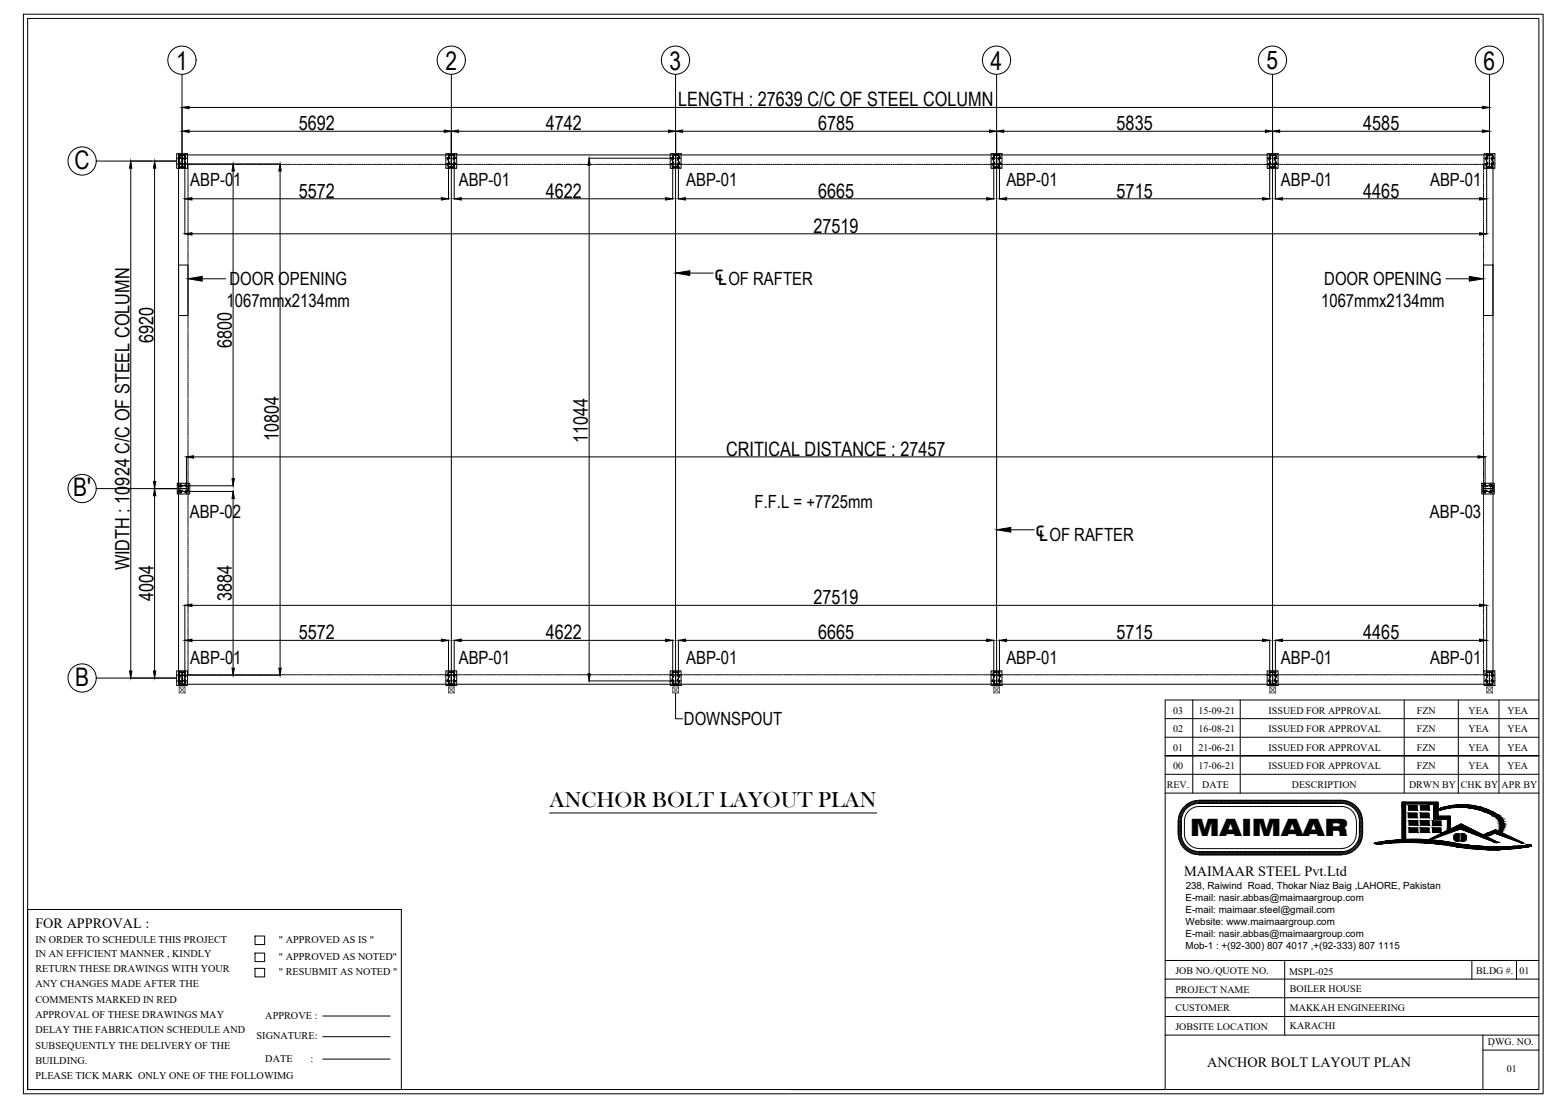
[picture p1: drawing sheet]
<svg xmlns="http://www.w3.org/2000/svg" width="420mm" height="297mm" viewBox="0 0 420 297" stroke-linecap="round" stroke-linejoin="round" font-family="sans-serif">
<defs><g id="words">
<g font-size="7.6">
<text x="191.7" y="76.4">℄</text>
<text x="277.8" y="145.3">℄</text>
</g>
<g font-size="6.9">
<text x="47.3" y="18.7">1</text>
<text x="119.6" y="18.7">2</text>
<text x="179.8" y="18.7">3</text>
<text x="266" y="18.7">4</text>
<text x="340" y="18.6">5</text>
<text x="398.3" y="18.7">6</text>
<text x="20" y="45.3">C</text>
<text x="19.7" y="133.2">B'</text>
<text x="20.2" y="184.1">B</text>
</g>
<text font-size="6.4" x="319.5" y="224.2">MAIMAAR</text>
<text font-size="5.9" x="147.5" y="216.6">ANCHOR BOLT LAYOUT PLAN</text>
<g font-size="5.3">
<text x="182.1" y="28.5">LENGTH : 27639 C/C OF STEEL COLUMN</text>
<text x="80.2" y="34.9">5692</text>
<text x="146.5" y="34.9">4742</text>
<text x="219.6" y="34.9">6785</text>
<text x="299.8" y="34.9">5835</text>
<text x="366" y="34.9">4585</text>
<text x="80.2" y="53">5572</text>
<text x="146.5" y="53">4622</text>
<text x="219.6" y="53">6665</text>
<text x="299.8" y="53">5715</text>
<text x="366" y="53">4465</text>
<text x="218.4" y="62.4">27519</text>
<text x="41.2" y="92" transform="rotate(-90 41.2 92)">6920</text>
<text x="62.2" y="93.4" transform="rotate(-90 62.2 93.4)">6800</text>
<text x="74.9" y="118.3" transform="rotate(-90 74.9 118.3)">10804</text>
<text x="157.8" y="118.8" transform="rotate(-90 157.8 118.8)">11044</text>
<text x="194.9" y="122.3">CRITICAL DISTANCE : 27457</text>
<text x="34.7" y="153.1" transform="rotate(-90 34.7 153.1)">WIDTH : 10924 C/C OF STEEL COLUMN</text>
<text x="41.2" y="161.3" transform="rotate(-90 41.2 161.3)">4004</text>
<text x="62.2" y="161.4" transform="rotate(-90 62.2 161.4)">3884</text>
<text x="218.4" y="162.1">27519</text>
<text x="80.2" y="171.5">5572</text>
<text x="146.5" y="171.5">4622</text>
<text x="219.6" y="171.5">6665</text>
<text x="299.8" y="171.5">5715</text>
<text x="366" y="171.5">4465</text>
</g>
<g font-size="4.9">
<text x="51.1" y="50">ABP-01</text>
<text x="123.2" y="50">ABP-01</text>
<text x="184.2" y="50">ABP-01</text>
<text x="270.2" y="50">ABP-01</text>
<text x="343.9" y="50">ABP-01</text>
<text x="383.9" y="50">ABP-01</text>
<text x="61.6" y="76.6">DOOR OPENING</text>
<text x="195.6" y="76.4">OF RAFTER</text>
<text x="355.5" y="76.6">DOOR OPENING</text>
<text x="60.8" y="82.4">1067mmx2134mm</text>
<text x="354.7" y="82.4">1067mmx2134mm</text>
<text x="202.6" y="136.4">F.F.L = +7725mm</text>
<text x="50.9" y="139">ABP-02</text>
<text x="383.9" y="139">ABP-03</text>
<text x="281.7" y="145.3">OF RAFTER</text>
<text x="51.1" y="178.1">ABP-01</text>
<text x="123.2" y="178.1">ABP-01</text>
<text x="184.2" y="178.1">ABP-01</text>
<text x="270.2" y="178.1">ABP-01</text>
<text x="343.9" y="178.1">ABP-01</text>
<text x="383.9" y="178.1">ABP-01</text>
<text x="183.6" y="194.6">DOWNSPOUT</text>
</g>
<g font-size="3.8">
<text x="317.9" y="235.2">MAIMAAR STEEL Pvt.Ltd</text>
<text x="9.5" y="249.1">FOR APPROVAL :</text>
<text x="324.1" y="286.3">ANCHOR BOLT LAYOUT PLAN</text>
</g>
<g font-size="2.8">
<text x="9.5" y="253">IN ORDER TO SCHEDULE THIS PROJECT</text>
<text x="9.5" y="256.7">IN AN EFFICIENT MANNER , KINDLY</text>
<text x="74.9" y="253">&quot; APPROVED AS IS &quot;</text>
<text x="74.9" y="257.6">&quot; APPROVED AS NOTED&quot;</text>
<text x="9.5" y="260.8">RETURN THESE DRAWINGS WITH YOUR</text>
<text x="74.9" y="261.7">&quot; RESUBMIT AS NOTED &quot;</text>
<text x="9.5" y="264.9">ANY CHANGES MADE AFTER THE</text>
<text x="9.5" y="269">COMMENTS MARKED IN RED</text>
<text x="9.5" y="273.2">APPROVAL OF THESE DRAWINGS MAY</text>
<text x="71.2" y="273.3">APPROVE :</text>
<text x="9.5" y="277.3">DELAY THE FABRICATION SCHEDULE AND</text>
<text x="9.5" y="281.4">SUBSEQUENTLY THE DELIVERY OF THE</text>
<text x="68.9" y="278.8">SIGNATURE:</text>
<text x="9.5" y="285.5">BUILDING.</text>
<text x="71.2" y="284.9">DATE</text>
<text x="83.4" y="284.9">:</text>
<text x="9.5" y="289.6">PLEASE TICK MARK ONLY ONE OF THE FOLLOWIMG</text>
</g>
<g font-size="2.7">
<text x="315" y="191.5">03</text>
<text x="321.7" y="191.5">15-09-21</text>
<text x="340.6" y="191.5">ISSUED FOR APPROVAL</text>
<text x="380.4" y="191.5">FZN</text>
<text x="394.3" y="191.5">YEA</text>
<text x="404.7" y="191.5">YEA</text>
<text x="315" y="196.5">02</text>
<text x="321.7" y="196.5">16-08-21</text>
<text x="340.6" y="196.5">ISSUED FOR APPROVAL</text>
<text x="380.4" y="196.5">FZN</text>
<text x="394.3" y="196.5">YEA</text>
<text x="404.7" y="196.5">YEA</text>
<text x="315" y="201.5">01</text>
<text x="321.7" y="201.4">21-06-21</text>
<text x="340.6" y="201.5">ISSUED FOR APPROVAL</text>
<text x="380.4" y="201.5">FZN</text>
<text x="394.3" y="201.5">YEA</text>
<text x="404.7" y="201.5">YEA</text>
<text x="315" y="206.5">00</text>
<text x="321.7" y="206.4">17-06-21</text>
<text x="340.6" y="206.5">ISSUED FOR APPROVAL</text>
<text x="380.4" y="206.5">FZN</text>
<text x="394.3" y="206.5">YEA</text>
<text x="404.7" y="206.5">YEA</text>
<text x="313.2" y="211.5">REV.</text>
<text x="322.8" y="211.5">DATE</text>
<text x="346.8" y="211.5">DESCRIPTION</text>
<text x="378.3" y="211.5">DRWN BY</text>
<text x="392.2" y="211.5">CHK BY</text>
<text x="403.2" y="211.5">APR BY</text>
<text x="315.6" y="261.4">JOB NO./QUOTE NO.</text>
<text x="346.1" y="261.7">MSPL-025</text>
<text x="396.3" y="261.5">BLDG #.</text>
<text x="408" y="261.5">01</text>
<text x="315.6" y="266.4">PROJECT NAME</text>
<text x="346.3" y="266.3">BOILER HOUSE</text>
<text x="315.6" y="271.4">CUSTOMER</text>
<text x="346.3" y="271.2">MAKKAH ENGINEERING</text>
<text x="315.6" y="276.4">JOBSITE LOCATION</text>
<text x="346.3" y="276.2">KARACHI</text>
<text x="399.5" y="280.5">DWG. NO.</text>
<text x="404.5" y="287.7">01</text>
</g>
<g font-size="2.6">
<text x="318.3" y="238.7">238, Raiwind Road, Thokar Niaz Baig ,LAHORE, Pakistan</text>
<text x="318.3" y="241.9">E-mail: nasir.abbas@maimaargroup.com</text>
<text x="318.3" y="245.1">E-mail: maimaar.steel@gmail.com</text>
<text x="318.3" y="248.3">Website: www.maimaargroup.com</text>
<text x="318.3" y="251.5">E-mail: nasir.abbas@maimaargroup.com</text>
<text x="318.3" y="254.6">Mob-1 : +(92-300) 807 4017 ,+(92-333) 807 1115</text>
</g>
</g></defs>
<!-- layer: Grid -->
<g fill="none" stroke="#000" stroke-width=".27">
<path d="M48.9 20v21.6M121.2 20v163.6M181.4 20v163.6M267.6 20v163.6M341.6 20v163.6M399.9 20v21.6M25.9 43.2h21.5M47.4 42.5h1.2M47.4 44h1.2M48.1 41.2v.9M48.1 42.3v.2M48.1 42.7v1"/>
<path d="M48.1 43.9v.2M48.1 44.3v.9M48.8 42.5h.2M48.8 44h.2M49.2 42.5h1.1M49.2 44h1.1M49.6 41.2v.9M49.6 42.3v.2M49.6 42.7v1M49.6 43.9v.2M49.6 44.3v.9M119.7 42.5h1.2"/>
<path d="M119.7 44h1.2M120.4 41.2v.9M120.4 42.3v.2M120.4 42.7v1M120.4 43.9v.2M120.4 44.3v.9M121.1 42.5h.2M121.1 44h.2M121.5 42.5h1.1M121.5 44h1.1M121.9 41.2v.9M121.9 42.3v.2"/>
<path d="M121.9 42.7v1M121.9 43.9v.2M121.9 44.3v.9M179.9 42.5h1.2M179.9 44h1.2M180.6 41.2v.9M180.6 42.3v.2M180.6 42.7v1M180.6 43.9v.2M180.6 44.3v.9M181.3 42.5h.2M181.3 44h.2"/>
<path d="M181.7 42.5h1.2M181.7 44h1.2M182.1 41.2v.9M182.1 42.3v.2M182.1 42.7v1M182.1 43.9v.2M182.1 44.3v.9M266.1 42.5h1.2M266.1 44h1.2M266.8 41.2v.9M266.8 42.3v.2M266.8 42.7v1"/>
<path d="M266.8 43.9v.2M266.8 44.3v.9M267.5 42.5h.1M267.5 44h.1M267.9 42.5h1.1M267.9 44h1.1M268.3 41.2v.9M268.3 42.3v.2M268.3 42.7v1M268.3 43.9v.2M268.3 44.3v.9M340.2 42.5h1.1"/>
<path d="M340.2 44h1.1M340.9 41.2v.9M340.9 42.3v.2M340.9 42.7v1M340.9 43.9v.2M340.9 44.3v.9M341.6 42.5h.2M341.6 44h.2M341.9 42.5h1.2M341.9 44h1.2M342.4 41.2v.9M342.4 42.3v.2"/>
<path d="M342.4 42.7v1M342.4 43.9v.2M342.4 44.3v.9M398.4 42.5h1.2M398.4 44h1.2M399.1 41.2v.9M399.1 42.3v.2M399.1 42.7v1M399.1 43.9v.2M399.1 44.3v.9M399.8 42.5h.2M399.8 44h.2"/>
<path d="M400.2 42.5h1.1M400.2 44h1.1M400.7 41.2v.9M400.7 42.3v.2M400.7 42.7v1M400.7 43.9v.2M400.7 44.3v.9M25.9 131.1h21.5M47.6 130.3h.6M47.6 131.9h.6M48.4 130.3h.2M48.4 131.9h.2"/>
<path d="M48.5 129.7v1.1M48.5 131v.2M48.5 131.4v1.1M48.8 130.3h1M48.8 131.9h1M50 130.3h.2M50 131.9h.2M50.1 129.7v1.1M50.1 131v.2M50.1 131.4v1.1M50.4 130.3h.5M50.4 131.9h.5"/>
<path d="M397.8 130.3h.6M397.8 131.9h.6M398.6 130.3h.2M398.6 131.9h.2M398.7 129.7v1.1M398.7 131v.2M398.7 131.4v1.1M399 130.3h1M399 131.9h1M400.2 130.3h.2M400.2 131.9h.2M400.2 129.7v1.1"/>
<path d="M400.2 131v.2M400.2 131.4v1.1M400.6 130.3h.6M400.6 131.9h.6M25.9 181.9h21.5M47.4 182.7h1.2M47.4 181.2h1.2M48.1 180v.9M48.1 181.1v.2M48.1 181.5v1M48.1 182.7v.2M48.1 183v.9"/>
<path d="M48.8 182.7h.2M48.8 181.2h.2M49.2 182.7h1.1M49.2 181.2h1.1M49.6 180v.9M49.6 181.1v.2M49.6 181.5v1M49.6 182.7v.2M49.6 183v.9M119.7 182.7h1.2M119.7 181.2h1.2M120.4 180v.9"/>
<path d="M120.4 181.1v.2M120.4 181.5v1M120.4 182.7v.2M120.4 183v.9M121.1 182.7h.2M121.1 181.2h.2M121.5 182.7h1.1M121.5 181.2h1.1M121.9 180v.9M121.9 181.1v.2M121.9 181.5v1M121.9 182.7v.2"/>
<path d="M121.9 183v.9M179.9 182.7h1.2M179.9 181.2h1.2M180.6 180v.9M180.6 181.1v.2M180.6 181.5v1M180.6 182.7v.2M180.6 183v.9M181.3 182.7h.2M181.3 181.2h.2M181.7 182.7h1.2M181.7 181.2h1.2"/>
<path d="M182.1 180v.9M182.1 181.1v.2M182.1 181.5v1M182.1 182.7v.2M182.1 183v.9M266.1 182.7h1.2M266.1 181.2h1.2M266.8 180v.9M266.8 181.1v.2M266.8 181.5v1M266.8 182.7v.2M266.8 183v.9"/>
<path d="M267.5 182.7h.1M267.5 181.2h.1M267.9 182.7h1.1M267.9 181.2h1.1M268.3 180v.9M268.3 181.1v.2M268.3 181.5v1M268.3 182.7v.2M268.3 183v.9M340.2 182.7h1.1M340.2 181.2h1.1M340.9 180v.9"/>
<path d="M340.9 181.1v.2M340.9 181.5v1M340.9 182.7v.2M340.9 183v.9M341.6 182.7h.2M341.6 181.2h.2M341.9 182.7h1.2M341.9 181.2h1.2M342.4 180v.9M342.4 181.1v.2M342.4 181.5v1M342.4 182.7v.2"/>
<path d="M342.4 183v.9M398.4 182.7h1.2M398.4 181.2h1.2M399.1 180v.9M399.1 181.1v.2M399.1 181.5v1M399.1 182.7v.2M399.1 183v.9M399.8 182.7h.2M399.8 181.2h.2M400.2 182.7h1.1M400.2 181.2h1.1"/>
<path d="M400.7 180v.9M400.7 181.1v.2M400.7 181.5v1M400.7 182.7v.2M400.7 183v.9"/>
<circle cx="48.8" cy="16.1" r="3.8"/>
<circle cx="121.2" cy="16.1" r="3.8"/>
<circle cx="181.3" cy="16.1" r="3.8"/>
<circle cx="267.5" cy="16.1" r="3.8"/>
<circle cx="341.6" cy="16.1" r="3.8"/>
<circle cx="399.9" cy="16.1" r="3.8"/>
<circle cx="22" cy="43.2" r="3.8"/>
<circle cx="22" cy="131.1" r="3.8"/>
<circle cx="22" cy="181.9" r="3.8"/>
</g>
<!-- layer: Dim1 -->
<g fill="none" stroke="#000" stroke-width=".27">
<path d="M48.9 28.7v12.7M50.8 35.2h68.5M50.8 28.8h347.2M121.2 35.1v6.3M123.1 35.2h56.4M181.4 35.1v6.3M183.3 35.2h82.4M267.6 35.1v6.3M269.5 35.2h70.2M341.6 35.1v6.3M343.5 35.2h54.5M399.9 28.7v12.7"/>
<path d="M35 43.2h5.9M35.1 45.1v134.9M41.4 43.2h5.9M41.5 45.1v84.1M49.6 44.1v18.8M49.8 44h25.5M51.5 53.3h67M62.6 45.9v82.5M75.2 45.9v133.4M120.4 44.1v9.4M121.9 44.1v9.4M123.8 53.3h54.9"/>
<path d="M158 42.5h22.5M158.2 44.4v136.4M180.6 44.1v9.4M182.1 44.1v9.4M184 53.3h80.9M266.8 44.1v9.4M268.3 44.1v9.4M270.2 53.3h68.8M340.9 44.1v9.4M342.4 44.1v9.4M344.3 53.3h52.9M399.1 44.1v18.8"/>
<path d="M51.5 62.7h345.7M41.4 131.1h6.1M41.5 133v47M50.1 122.5v7.7M50.2 130.3h12.5M50.2 131.9h12.5M52 122.6h344.8M62.6 133.8v45.5M398.7 122.5v7.7M49.6 162.3v18.8M51.5 171.8h67M51.5 162.4h345.7"/>
<path d="M120.4 171.7v9.4M121.9 171.7v9.4M123.8 171.8h54.9M180.6 171.7v9.4M182.1 171.7v9.4M184 171.8h80.9M266.8 171.7v9.4M268.3 171.7v9.4M270.2 171.8h68.8M340.9 171.7v9.4M342.4 171.7v9.4M344.3 171.8h52.9"/>
<path d="M399.1 162.3v18.8M35 181.9h12.3M49.8 181.2h25.5M158 182.7h22.5"/>
</g>
<g fill="#000" stroke="#000" stroke-width=".27">
<path d="M48.9 28.8l1.9-.3v.7zM48.9 35.2l1.9-.3v.6zM119.3 34.9l1.9 .3-1.9 .3zM121.2 35.2l1.9-.3v.6zM179.5 34.9l1.9 .3-1.9 .3zM181.4 35.2l1.9-.3v.6zM265.7 34.9l1.9 .3-1.9 .3zM267.6 35.2l1.9-.3v.6zM339.7 34.9l1.9 .3-1.9 .3zM341.6 35.2l1.9-.3v.6zM398 34.9l1.9 .3-1.9 .3zM398 28.5l1.9 .3-1.9 .4z"/>
<path d="M35.1 43.2l.3 1.9h-.6zM41.5 43.2l.3 1.9h-.6zM49.6 53.3l1.9-.3v.7zM62.6 44l.3 1.9h-.6zM75.2 44l.3 1.9h-.6zM118.5 53l1.9 .3-1.9 .4zM121.9 53.3l1.9-.3v.7zM158.2 42.5l.3 1.9h-.7zM178.7 53l1.9 .3-1.9 .4zM182.1 53.3l1.9-.3v.7zM264.9 53l1.9 .3-1.9 .4zM268.3 53.3l1.9-.3v.7z"/>
<path d="M339 53l1.9 .3-1.9 .4zM342.4 53.3l1.9-.3v.7zM397.2 53l1.9 .3-1.9 .4zM49.6 62.7l1.9-.3v.7zM397.2 62.4l1.9 .3-1.9 .4zM41.5 131.1l.3 1.9h-.6zM41.2 129.2h.6l-.3 1.9zM50.1 122.6l1.9-.3v.6zM62.3 128.4h.6l-.3 1.9zM62.6 131.9l.3 1.9h-.6zM396.8 122.3l1.9 .3-1.9 .3zM49.6 171.8l1.9-.3v.6z"/>
<path d="M49.6 162.4l1.9-.3v.6zM62.3 179.3h.6l-.3 1.9zM74.9 179.3h.6l-.3 1.9zM118.5 171.5l1.9 .3-1.9 .3zM121.9 171.8l1.9-.3v.6zM178.7 171.5l1.9 .3-1.9 .3zM182.1 171.8l1.9-.3v.6zM264.9 171.5l1.9 .3-1.9 .3zM268.3 171.8l1.9-.3v.6zM339 171.5l1.9 .3-1.9 .3zM342.4 171.8l1.9-.3v.6zM397.2 171.5l1.9 .3-1.9 .3z"/>
<path d="M397.2 162.1l1.9 .3-1.9 .3zM34.8 180h.6l-.3 1.9zM41.2 180h.6l-.3 1.9zM157.8 180.8h.7l-.3 1.9z"/>
</g>
<!-- layer: Outer Line -->
<path d="M47.9 41.6h352.9v142h-352.9zM47.9 71.1h2.6v13.6h-2.6zM398.3 71.1h2.5v13.6h-2.5z" fill="none" stroke="#000" stroke-width=".27"/>
<!-- layer: Dash -->
<g fill="none" stroke="#000" stroke-width=".27">
<path d="M50.5 44.6v.4M50.5 45.2v.4M50.5 45.8v.4M50.5 46.4v.4M50.5 47v.4M50.5 47.6v.4M50.5 48.2v.4M50.5 48.8v.4M50.5 49.4v.4M50.5 50v.4M50.5 50.6v.4M50.5 51.2v.4"/>
<path d="M50.5 51.8v.4M50.5 52.4v.4M50.5 53v.4M50.5 53.6v.4M50.5 54.2v.4M50.5 54.8v.4M50.5 55.4v.4M50.5 56v.4M50.5 56.6v.4M50.5 57.2v.4M50.5 57.8v.4M50.5 58.4v.4"/>
<path d="M50.5 59v.4M50.5 59.6v.3M50.9 44.1h-.4v.4M51.1 44.1h.4M51.7 44.1h.4M52.3 44.1h.4M52.9 44.1h.4M53.5 44.1h.4M54.1 44.1h.4M54.7 44.1h.4M55.3 44.1h.4M55.9 44.1h.4"/>
<path d="M56.5 44.1h.4M57.1 44.1h.4M57.7 44.1h.4M58.3 44.1h.4M58.9 44.1h.4M59.5 44.1h.4M60.1 44.1h.4M60.7 44.1h.4M61.3 44.1h.4M61.9 44.1h.3M62.5 44.1h.3M63 44.1h.5"/>
<path d="M63.6 44.1h.5M64.2 44.1h.5M64.8 44.1h.4M65.5 44.1h.3M66.1 44.1h.3M66.6 44.1h.4M67.2 44.1h.4M67.8 44.1h.4M68.4 44.1h.4M69 44.1h.4M69.6 44.1h.4M70.2 44.1h.4"/>
<path d="M70.8 44.1h.4M71.4 44.1h.4M72 44.1h.4M72.6 44.1h.4M73.2 44.1h.4M73.8 44.1h.4M74.4 44.1h.4M75 44.1h.4M75.6 44.1h.4M76.2 44.1h.4M76.8 44.1h.4M77.4 44.1h.4"/>
<path d="M78 44.1h.4M78.6 44.1h.4M79.2 44.1h.4M79.8 44.1h.4M80.4 44.1h.3M81 44.1h.3M81.5 44.1h.5M82.1 44.1h.5M82.7 44.1h.5M83.3 44.1h.4M84 44.1h.3M84.6 44.1h.3"/>
<path d="M85.1 44.1h.4M85.7 44.1h.4M86.3 44.1h.4M86.9 44.1h.4M87.5 44.1h.4M88.1 44.1h.4M88.7 44.1h.4M89.3 44.1h.4M89.9 44.1h.4M90.5 44.1h.4M91.1 44.1h.4M91.7 44.1h.4"/>
<path d="M92.3 44.1h.4M92.9 44.1h.4M93.5 44.1h.4M94.1 44.1h.4M94.7 44.1h.4M95.3 44.1h.4M95.9 44.1h.4M96.5 44.1h.4M97.1 44.1h.4M97.7 44.1h.4M98.3 44.1h.4M98.9 44.1h.3"/>
<path d="M99.5 44.1h.3M100 44.1h.5M100.6 44.1h.5M101.2 44.1h.5M101.8 44.1h.4M102.5 44.1h.3M103.1 44.1h.3M103.6 44.1h.4M104.2 44.1h.4M104.8 44.1h.4M105.4 44.1h.4M106 44.1h.4"/>
<path d="M106.6 44.1h.4M107.2 44.1h.4M107.8 44.1h.4M108.4 44.1h.4M109 44.1h.4M109.6 44.1h.4M110.2 44.1h.4M110.8 44.1h.4M111.4 44.1h.4M112 44.1h.4M112.6 44.1h.4M113.2 44.1h.4"/>
<path d="M113.8 44.1h.4M114.4 44.1h.4M115 44.1h.4M115.6 44.1h.4M116.2 44.1h.4M116.8 44.1h.4M117.4 44.1h.3M118 44.1h.4M118.5 44.1h.5M119.1 44.1h.5M119.7 44.1h.5M120.3 44.1h.4"/>
<path d="M121 44.1h.3M121.6 44.1h.3M122.1 44.1h.4M122.7 44.1h.4M123.3 44.1h.4M123.9 44.1h.4M124.5 44.1h.4M125.1 44.1h.4M125.7 44.1h.4M126.3 44.1h.4M126.9 44.1h.4M127.5 44.1h.4"/>
<path d="M128.1 44.1h.4M128.7 44.1h.4M129.3 44.1h.4M129.9 44.1h.4M130.5 44.1h.4M131.1 44.1h.4M131.7 44.1h.4M132.3 44.1h.4M132.9 44.1h.4M133.5 44.1h.4M134.1 44.1h.4M134.7 44.1h.4"/>
<path d="M135.3 44.1h.4M135.9 44.1h.3M136.5 44.1h.4M137 44.1h.5M137.6 44.1h.5M138.2 44.1h.5M138.9 44.1h.3M139.5 44.1h.3M140.1 44.1h.3M140.6 44.1h.4M141.2 44.1h.4M141.8 44.1h.4"/>
<path d="M142.4 44.1h.4M143 44.1h.4M143.6 44.1h.4M144.2 44.1h.4M144.8 44.1h.4M145.4 44.1h.4M146 44.1h.4M146.6 44.1h.4M147.2 44.1h.4M147.8 44.1h.4M148.4 44.1h.4M149 44.1h.4"/>
<path d="M149.6 44.1h.4M150.2 44.1h.4M150.8 44.1h.4M151.4 44.1h.4M152 44.1h.4M152.6 44.1h.4M153.2 44.1h.4M153.8 44.1h.3M154.4 44.1h.3M155 44.1h.4M155.5 44.1h.5M156.1 44.1h.5"/>
<path d="M156.7 44.1h.5M157.4 44.1h.3M158 44.1h.3M158.6 44.1h.3M159.1 44.1h.4M159.7 44.1h.4M160.3 44.1h.4M160.9 44.1h.4M161.5 44.1h.4M162.1 44.1h.4M162.7 44.1h.4M163.3 44.1h.4"/>
<path d="M163.9 44.1h.4M164.5 44.1h.4M165.1 44.1h.4M165.7 44.1h.4M166.3 44.1h.4M166.9 44.1h.4M167.5 44.1h.4M168.1 44.1h.4M168.7 44.1h.4M169.3 44.1h.4M169.9 44.1h.4M170.5 44.1h.4"/>
<path d="M171.1 44.1h.4M171.7 44.1h.4M172.3 44.1h.3M172.9 44.1h.3M173.5 44.1h.4M174 44.1h.5M174.6 44.1h.5M175.2 44.1h.5M175.9 44.1h.3M176.5 44.1h.3M177.1 44.1h.3M177.6 44.1h.4"/>
<path d="M178.2 44.1h.4M178.8 44.1h.4M179.4 44.1h.4M180 44.1h.4M180.6 44.1h.4M181.2 44.1h.4M181.8 44.1h.4M182.4 44.1h.4M183 44.1h.4M183.6 44.1h.4M184.2 44.1h.4M184.8 44.1h.4"/>
<path d="M185.4 44.1h.4M186 44.1h.4M186.6 44.1h.4M187.2 44.1h.4M187.8 44.1h.4M188.4 44.1h.4M189 44.1h.4M189.6 44.1h.4M190.2 44.1h.4M190.8 44.1h.3M191.4 44.1h.3M192 44.1h.4"/>
<path d="M192.5 44.1h.5M193.1 44.1h.5M193.7 44.1h.5M194.4 44.1h.3M195 44.1h.3M195.6 44.1h.3M196.1 44.1h.4M196.7 44.1h.4M197.3 44.1h.4M197.9 44.1h.4M198.5 44.1h.4M199.1 44.1h.4"/>
<path d="M199.7 44.1h.4M200.3 44.1h.4M200.9 44.1h.4M201.5 44.1h.4M202.1 44.1h.4M202.7 44.1h.4M203.3 44.1h.4M203.9 44.1h.4M204.5 44.1h.4M205.1 44.1h.4M205.7 44.1h.4M206.3 44.1h.4"/>
<path d="M206.9 44.1h.4M207.5 44.1h.4M208.1 44.1h.4M208.7 44.1h.4M209.3 44.1h.3M209.9 44.1h.3M210.5 44.1h.4M211 44.1h.5M211.6 44.1h.5M212.2 44.1h.5M212.9 44.1h.3M213.5 44.1h.3"/>
<path d="M214.1 44.1h.3M214.6 44.1h.4M215.2 44.1h.4M215.8 44.1h.4M216.4 44.1h.4M217 44.1h.4M217.6 44.1h.4M218.2 44.1h.4M218.8 44.1h.4M219.4 44.1h.4M220 44.1h.4M220.6 44.1h.4"/>
<path d="M221.2 44.1h.4M221.8 44.1h.4M222.4 44.1h.4M223 44.1h.4M223.6 44.1h.4M224.2 44.1h.4M224.8 44.1h.4M225.4 44.1h.4M226 44.1h.4M226.6 44.1h.4M227.2 44.1h.4M227.8 44.1h.3"/>
<path d="M228.4 44.1h.3M229 44.1h.4M229.5 44.1h.5M230.1 44.1h.5M230.7 44.1h.5M231.4 44.1h.3M232 44.1h.3M232.6 44.1h.3M233.1 44.1h.4M233.7 44.1h.4M234.3 44.1h.4M234.9 44.1h.4"/>
<path d="M235.5 44.1h.4M236.1 44.1h.4M236.7 44.1h.4M237.3 44.1h.4M237.9 44.1h.4M238.5 44.1h.4M239.1 44.1h.4M239.7 44.1h.4M240.3 44.1h.4M240.9 44.1h.4M241.5 44.1h.4M242.1 44.1h.4"/>
<path d="M242.7 44.1h.4M243.3 44.1h.4M243.9 44.1h.4M244.5 44.1h.4M245.1 44.1h.4M245.7 44.1h.4M246.3 44.1h.3M246.9 44.1h.3M247.5 44.1h.4M248 44.1h.5M248.6 44.1h.5M249.2 44.1h.5"/>
<path d="M249.9 44.1h.3M250.5 44.1h.3M251.1 44.1h.3M251.6 44.1h.4M252.2 44.1h.4M252.8 44.1h.4M253.4 44.1h.4M254 44.1h.4M254.6 44.1h.4M255.2 44.1h.4M255.8 44.1h.4M256.4 44.1h.4"/>
<path d="M257 44.1h.4M257.6 44.1h.4M258.2 44.1h.4M258.8 44.1h.4M259.4 44.1h.4M260 44.1h.4M260.6 44.1h.4M261.2 44.1h.4M261.8 44.1h.4M262.4 44.1h.4M263 44.1h.4M263.6 44.1h.4"/>
<path d="M264.2 44.1h.4M264.8 44.1h.3M265.4 44.1h.3M266 44.1h.4M266.5 44.1h.5M267.1 44.1h.5M267.7 44.1h.5M268.4 44.1h.3M269 44.1h.3M269.6 44.1h.3M270.1 44.1h.4M270.7 44.1h.4"/>
<path d="M271.3 44.1h.4M271.9 44.1h.4M272.5 44.1h.4M273.1 44.1h.4M273.7 44.1h.4M274.3 44.1h.4M274.9 44.1h.4M275.5 44.1h.4M276.1 44.1h.4M276.7 44.1h.4M277.3 44.1h.4M277.9 44.1h.4"/>
<path d="M278.5 44.1h.4M279.1 44.1h.4M279.7 44.1h.4M280.3 44.1h.4M280.9 44.1h.4M281.5 44.1h.4M282.1 44.1h.4M282.7 44.1h.4M283.3 44.1h.3M283.9 44.1h.3M284.5 44.1h.4M285 44.1h.5"/>
<path d="M285.6 44.1h.5M286.2 44.1h.5M286.9 44.1h.3M287.5 44.1h.3M288.1 44.1h.3M288.6 44.1h.4M289.2 44.1h.4M289.8 44.1h.4M290.4 44.1h.4M291 44.1h.4M291.6 44.1h.4M292.2 44.1h.4"/>
<path d="M292.8 44.1h.4M293.4 44.1h.4M294 44.1h.4M294.6 44.1h.4M295.2 44.1h.4M295.8 44.1h.4M296.4 44.1h.4M297 44.1h.4M297.6 44.1h.4M298.2 44.1h.4M298.8 44.1h.4M299.4 44.1h.4"/>
<path d="M300 44.1h.4M300.6 44.1h.4M301.2 44.1h.4M301.8 44.1h.3M302.4 44.1h.4M303 44.1h.4M303.5 44.1h.5M304.1 44.1h.5M304.7 44.1h.5M305.4 44.1h.3M306 44.1h.3M306.5 44.1h.4"/>
<path d="M307.1 44.1h.4M307.7 44.1h.4M308.3 44.1h.4M308.9 44.1h.4M309.5 44.1h.4M310.1 44.1h.4M310.7 44.1h.4M311.3 44.1h.4M311.9 44.1h.4M312.5 44.1h.4M313.1 44.1h.4M313.7 44.1h.4"/>
<path d="M314.3 44.1h.4M314.9 44.1h.4M315.5 44.1h.4M316.1 44.1h.4M316.7 44.1h.4M317.3 44.1h.4M317.9 44.1h.4M318.5 44.1h.4M319.1 44.1h.4M319.7 44.1h.4M320.3 44.1h.3M320.9 44.1h.4"/>
<path d="M321.5 44.1h.4M322 44.1h.5M322.6 44.1h.5M323.3 44.1h.4M323.9 44.1h.3M324.5 44.1h.3M325 44.1h.4M325.6 44.1h.4M326.2 44.1h.4M326.8 44.1h.4M327.4 44.1h.4M328 44.1h.4"/>
<path d="M328.6 44.1h.4M329.2 44.1h.4M329.8 44.1h.4M330.4 44.1h.4M331 44.1h.4M331.6 44.1h.4M332.2 44.1h.4M332.8 44.1h.4M333.4 44.1h.4M334 44.1h.4M334.6 44.1h.4M335.2 44.1h.4"/>
<path d="M335.8 44.1h.4M336.4 44.1h.4M337 44.1h.4M337.6 44.1h.4M338.2 44.1h.4M338.8 44.1h.3M339.4 44.1h.4M340 44.1h.4M340.5 44.1h.5M341.1 44.1h.5M341.8 44.1h.4M342.4 44.1h.3"/>
<path d="M343 44.1h.3M343.5 44.1h.4M344.1 44.1h.4M344.7 44.1h.4M345.3 44.1h.4M345.9 44.1h.4M346.5 44.1h.4M347.1 44.1h.4M347.7 44.1h.4M348.3 44.1h.4M348.9 44.1h.4M349.5 44.1h.4"/>
<path d="M350.1 44.1h.4M350.7 44.1h.4M351.3 44.1h.4M351.9 44.1h.4M352.5 44.1h.4M353.1 44.1h.4M353.7 44.1h.4M354.3 44.1h.4M354.9 44.1h.4M355.5 44.1h.4M356.1 44.1h.4M356.7 44.1h.4"/>
<path d="M357.3 44.1h.3M357.9 44.1h.4M358.5 44.1h.4M359 44.1h.5M359.6 44.1h.5M360.3 44.1h.4M360.9 44.1h.3M361.5 44.1h.3M362 44.1h.4M362.6 44.1h.4M363.2 44.1h.4M363.8 44.1h.5"/>
<path d="M364.4 44.1h.4M365 44.1h.4M365.6 44.1h.4M366.2 44.1h.4M366.8 44.1h.4M367.4 44.1h.4M368 44.1h.4M368.6 44.1h.4M369.2 44.1h.4M369.8 44.1h.4M370.4 44.1h.4M371 44.1h.4"/>
<path d="M371.6 44.1h.4M372.2 44.1h.4M372.8 44.1h.4M373.4 44.1h.4M374 44.1h.4M374.6 44.1h.4M375.2 44.1h.4M375.8 44.1h.3M376.4 44.1h.4M377 44.1h.4M377.5 44.1h.5M378.1 44.1h.5"/>
<path d="M378.8 44.1h.4M379.4 44.1h.3M380 44.1h.3M380.5 44.1h.4M381.1 44.1h.4M381.7 44.1h.4M382.3 44.1h.4M382.9 44.1h.4M383.5 44.1h.4M384.1 44.1h.4M384.7 44.1h.4M385.3 44.1h.4"/>
<path d="M385.9 44.1h.4M386.5 44.1h.4M387.1 44.1h.4M387.7 44.1h.4M388.3 44.1h.4M388.9 44.1h.4M389.5 44.1h.4M390.1 44.1h.4M390.7 44.1h.4M391.3 44.1h.4M391.9 44.1h.4M392.5 44.1h.4"/>
<path d="M393.1 44.1h.4M393.7 44.1h.4M394.3 44.1h.3M394.9 44.1h.4M395.4 44.1h.5M396 44.1h.5M396.6 44.1h.5M397.3 44.1h.4M397.9 44.1h.4v.4M398.3 44.6v.4M398.3 45.2v.4M398.3 45.8v.4"/>
<path d="M398.3 46.4v.4M398.3 47v.4M398.3 47.6v.4M398.3 48.2v.4M398.3 48.8v.4M398.3 49.4v.4M398.3 50v.4M398.3 50.6v.4M398.3 51.2v.4M398.3 51.8v.4M398.3 52.4v.4M398.3 53v.4"/>
<path d="M398.3 53.6v.4M398.3 54.2v.4M398.3 54.8v.4M398.3 55.4v.4M398.3 56v.4M398.3 56.6v.4M398.3 57.2v.4M398.3 57.8v.4M398.3 58.4v.4M398.3 59v.4M398.3 59.6v.3M50.5 60.2v.3"/>
<path d="M50.5 60.7v.4M50.5 61.3v.5M50.5 61.9v.5M50.5 62.5v.4M50.5 63.1v.4M50.5 63.8v.3M50.5 64.3v.4M50.5 64.9v.4M50.5 65.5v.4M50.5 66.1v.4M50.5 66.7v.4M50.5 67.3v.4"/>
<path d="M50.5 67.9v.4M50.5 68.5v.4M50.5 69.1v.4M50.5 69.7v.4M50.5 70.3v.4M50.5 70.9v.4M50.5 71.5v.4M50.5 72.1v.4M50.5 72.7v.4M50.5 73.3v.4M50.5 73.9v.4M50.5 74.5v.4"/>
<path d="M50.5 75.1v.4M50.5 75.7v.4M50.5 76.3v.4M50.5 76.9v.4M50.5 77.5v.4M50.5 78.1v.3M50.5 78.7v.3M50.5 79.2v.5M50.5 79.8v.5M398.3 60.2v.3M398.3 60.7v.4M398.3 61.3v.5"/>
<path d="M398.3 61.9v.5M398.3 62.5v.4M398.3 63.1v.4M398.3 63.8v.3M398.3 64.3v.4M398.3 64.9v.4M398.3 65.5v.4M398.3 66.1v.4M398.3 66.7v.4M398.3 67.3v.4M398.3 67.9v.4M398.3 68.5v.4"/>
<path d="M398.3 69.1v.4M398.3 69.7v.4M398.3 70.3v.4M398.3 70.9v.4M398.3 71.5v.4M398.3 72.1v.4M398.3 72.7v.4M398.3 73.3v.4M398.3 73.9v.4M398.3 74.5v.4M398.3 75.1v.4M398.3 75.7v.4"/>
<path d="M398.3 76.3v.4M398.3 76.9v.4M398.3 77.5v.4M398.3 78.1v.3M398.3 78.7v.3M398.3 79.2v.5M398.3 79.8v.5M50.5 80.4v.5M50.5 81v.4M50.5 81.7v.3M50.5 82.3v.3M50.5 82.8v.4"/>
<path d="M50.5 83.4v.4M50.5 84v.4M50.5 84.6v.4M50.5 85.2v.4M50.5 85.8v.4M50.5 86.4v.4M50.5 87v.4M50.5 87.6v.4M50.5 88.2v.4M50.5 88.8v.4M50.5 89.4v.4M50.5 90v.4"/>
<path d="M50.5 90.6v.4M50.5 91.2v.4M50.5 91.8v.4M50.5 92.4v.4M50.5 93v.4M50.5 93.6v.4M50.5 94.2v.4M50.5 94.8v.4M50.5 95.4v.4M50.5 96v.4M50.5 96.6v.3M50.5 97.2v.4"/>
<path d="M50.5 97.7v.5M50.5 98.3v.5M50.5 98.9v.5M50.5 99.6v.3M398.3 80.4v.5M398.3 81v.4M398.3 81.7v.3M398.3 82.3v.3M398.3 82.8v.4M398.3 83.4v.4M398.3 84v.4M398.3 84.6v.4"/>
<path d="M398.3 85.2v.4M398.3 85.8v.4M398.3 86.4v.4M398.3 87v.4M398.3 87.6v.4M398.3 88.2v.4M398.3 88.8v.4M398.3 89.4v.4M398.3 90v.4M398.3 90.6v.4M398.3 91.2v.4M398.3 91.8v.4"/>
<path d="M398.3 92.4v.4M398.3 93v.4M398.3 93.6v.4M398.3 94.2v.4M398.3 94.8v.4M398.3 95.4v.4M398.3 96v.4M398.3 96.6v.3M398.3 97.2v.4M398.3 97.7v.5M398.3 98.3v.5M398.3 98.9v.5"/>
<path d="M398.3 99.6v.3M50.5 100.2v.3M50.5 100.8v.3M50.5 101.3v.4M50.5 101.9v.4M50.5 102.5v.5M50.5 103.1v.4M50.5 103.7v.4M50.5 104.3v.4M50.5 104.9v.4M50.5 105.5v.4M50.5 106.1v.4"/>
<path d="M50.5 106.7v.4M50.5 107.3v.4M50.5 107.9v.4M50.5 108.5v.4M50.5 109.1v.4M50.5 109.7v.4M50.5 110.3v.4M50.5 110.9v.4M50.5 111.5v.4M50.5 112.1v.4M50.5 112.7v.4M50.5 113.3v.4"/>
<path d="M50.5 113.9v.4M50.5 114.5v.4M50.5 115.1v.4M50.5 115.7v.4M50.5 116.2v.5M50.5 116.9v.4M50.5 117.5v.4M50.5 118.1v.3M50.5 118.7v.3M50.5 119.3v.3M50.5 119.8v.4M398.3 100.2v.3"/>
<path d="M398.3 100.8v.3M398.3 101.3v.4M398.3 101.9v.4M398.3 102.5v.5M398.3 103.1v.4M398.3 103.7v.4M398.3 104.3v.4M398.3 104.9v.4M398.3 105.5v.4M398.3 106.1v.4M398.3 106.7v.4M398.3 107.3v.4"/>
<path d="M398.3 107.9v.4M398.3 108.5v.4M398.3 109.1v.4M398.3 109.7v.4M398.3 110.3v.4M398.3 110.9v.4M398.3 111.5v.4M398.3 112.1v.4M398.3 112.7v.4M398.3 113.3v.4M398.3 113.9v.4M398.3 114.5v.4"/>
<path d="M398.3 115.1v.4M398.3 115.7v.4M398.3 116.2v.5M398.3 116.9v.4M398.3 117.5v.4M398.3 118.1v.3M398.3 118.7v.3M398.3 119.3v.3M398.3 119.8v.4M50.5 120.4v.5M50.5 121v.5M50.5 121.6v.4"/>
<path d="M50.5 122.2v.4M50.5 122.9v.3M50.5 123.4v.4M50.5 124v.4M50.5 124.6v.4M50.5 125.2v.4M50.5 125.8v.4M50.5 126.4v.4M50.5 127v.4M50.5 127.6v.4M50.5 128.2v.4M50.5 128.8v.4"/>
<path d="M50.5 129.4v.4M50.5 130v.4M50.5 130.6v.4M50.5 131.2v.4M50.5 131.8v.4M50.5 132.4v.4M50.5 133v.4M50.5 133.6v.4M50.5 134.2v.4M50.5 134.8v.4M50.5 135.4v.4M50.5 136v.4"/>
<path d="M50.5 136.6v.3M50.5 137.2v.3M50.5 137.8v.3M50.5 138.3v.5M50.5 138.9v.5M50.5 139.5v.5M398.3 120.4v.5M398.3 121v.5M398.3 121.6v.4M398.3 122.2v.4M398.3 122.9v.3M398.3 123.4v.4"/>
<path d="M398.3 124v.4M398.3 124.6v.4M398.3 125.2v.4M398.3 125.8v.4M398.3 126.4v.4M398.3 127v.4M398.3 127.6v.4M398.3 128.2v.4M398.3 128.8v.4M398.3 129.4v.4M398.3 130v.4M398.3 130.6v.4"/>
<path d="M398.3 131.2v.4M398.3 131.8v.4M398.3 132.4v.4M398.3 133v.4M398.3 133.6v.4M398.3 134.2v.4M398.3 134.8v.4M398.3 135.4v.4M398.3 136v.4M398.3 136.6v.3M398.3 137.2v.3M398.3 137.8v.3"/>
<path d="M398.3 138.3v.5M398.3 138.9v.5M398.3 139.5v.5M50.5 140.1v.4M50.5 140.8v.3M50.5 141.4v.3M50.5 141.9v.4M50.5 142.5v.4M50.5 143.1v.4M50.5 143.7v.4M50.5 144.3v.4M50.5 144.9v.4"/>
<path d="M50.5 145.5v.4M50.5 146.1v.4M50.5 146.7v.4M50.5 147.3v.4M50.5 147.9v.4M50.5 148.5v.4M50.5 149.1v.4M50.5 149.7v.4M50.5 150.3v.4M50.5 150.9v.4M50.5 151.5v.4M50.5 152.1v.4"/>
<path d="M50.5 152.7v.4M50.5 153.3v.4M50.5 153.9v.4M50.5 154.5v.4M50.5 155.1v.3M50.5 155.7v.3M50.5 156.3v.4M50.5 156.8v.5M50.5 157.4v.5M50.5 158v.5M50.5 158.7v.3M50.5 159.3v.3"/>
<path d="M50.5 159.9v.3M398.3 140.1v.4M398.3 140.8v.3M398.3 141.4v.3M398.3 141.9v.4M398.3 142.5v.4M398.3 143.1v.4M398.3 143.7v.4M398.3 144.3v.4M398.3 144.9v.4M398.3 145.5v.4M398.3 146.1v.4"/>
<path d="M398.3 146.7v.4M398.3 147.3v.4M398.3 147.9v.4M398.3 148.5v.4M398.3 149.1v.4M398.3 149.7v.4M398.3 150.3v.4M398.3 150.9v.4M398.3 151.5v.4M398.3 152.1v.4M398.3 152.7v.4M398.3 153.3v.4"/>
<path d="M398.3 153.9v.4M398.3 154.5v.4M398.3 155.1v.3M398.3 155.7v.3M398.3 156.3v.4M398.3 156.8v.5M398.3 157.4v.5M398.3 158v.5M398.3 158.7v.3M398.3 159.3v.3M398.3 159.9v.3M50.5 160.4v.4"/>
<path d="M50.5 161v.4M50.5 161.6v.4M50.5 162.2v.4M50.5 162.8v.4M50.5 163.4v.4M50.5 164v.4M50.5 164.6v.4M50.5 165.2v.4M50.5 165.8v.4M50.5 166.4v.4M50.5 167v.4M50.5 167.6v.4"/>
<path d="M50.5 168.2v.4M50.5 168.8v.4M50.5 169.4v.4M50.5 170v.4M50.5 170.6v.4M50.5 171.2v.4M50.5 171.8v.4M50.5 172.4v.4M50.5 173v.4M50.5 173.6v.3M50.5 174.2v.4M50.5 174.8v.4"/>
<path d="M50.5 175.3v.5M50.5 175.9v.5M50.5 176.6v.4M50.5 177.2v.3M50.5 177.8v.3M50.5 178.4v.3M50.5 178.9v.4M50.5 179.5v.4M398.3 160.4v.4M398.3 161v.4M398.3 161.6v.4M398.3 162.2v.4"/>
<path d="M398.3 162.8v.4M398.3 163.4v.4M398.3 164v.4M398.3 164.6v.4M398.3 165.2v.4M398.3 165.8v.4M398.3 166.4v.4M398.3 167v.4M398.3 167.6v.4M398.3 168.2v.4M398.3 168.8v.4M398.3 169.4v.4"/>
<path d="M398.3 170v.4M398.3 170.6v.4M398.3 171.2v.4M398.3 171.8v.4M398.3 172.4v.4M398.3 173v.4M398.3 173.6v.3M398.3 174.2v.4M398.3 174.8v.4M398.3 175.3v.5M398.3 175.9v.5M398.3 176.6v.4"/>
<path d="M398.3 177.2v.3M398.3 177.8v.3M398.3 178.4v.3M398.3 178.9v.4M398.3 179.5v.4M50.5 180.7v.4h.4M50.5 180.1v.5M51.1 181.1h.4M51.7 181.1h.4M52.3 181.1h.4M52.9 181.1h.4M53.5 181.1h.4"/>
<path d="M54.1 181.1h.4M54.7 181.1h.4M55.3 181.1h.4M55.9 181.1h.4M56.5 181.1h.4M57.1 181.1h.4M57.7 181.1h.4M58.3 181.1h.4M58.9 181.1h.4M59.5 181.1h.4M60.1 181.1h.4M60.7 181.1h.4"/>
<path d="M61.3 181.1h.4M61.9 181.1h.3M62.5 181.1h.3M63 181.1h.5M63.6 181.1h.5M64.2 181.1h.5M64.8 181.1h.4M65.5 181.1h.3M66.1 181.1h.3M66.6 181.1h.4M67.2 181.1h.4M67.8 181.1h.4"/>
<path d="M68.4 181.1h.4M69 181.1h.4M69.6 181.1h.4M70.2 181.1h.4M70.8 181.1h.4M71.4 181.1h.4M72 181.1h.4M72.6 181.1h.4M73.2 181.1h.4M73.8 181.1h.4M74.4 181.1h.4M75 181.1h.4"/>
<path d="M75.6 181.1h.4M76.2 181.1h.4M76.8 181.1h.4M77.4 181.1h.4M78 181.1h.4M78.6 181.1h.4M79.2 181.1h.4M79.8 181.1h.4M80.4 181.1h.3M81 181.1h.3M81.5 181.1h.5M82.1 181.1h.5"/>
<path d="M82.7 181.1h.5M83.3 181.1h.4M84 181.1h.3M84.6 181.1h.3M85.1 181.1h.4M85.7 181.1h.4M86.3 181.1h.4M86.9 181.1h.4M87.5 181.1h.4M88.1 181.1h.4M88.7 181.1h.4M89.3 181.1h.4"/>
<path d="M89.9 181.1h.4M90.5 181.1h.4M91.1 181.1h.4M91.7 181.1h.4M92.3 181.1h.4M92.9 181.1h.4M93.5 181.1h.4M94.1 181.1h.4M94.7 181.1h.4M95.3 181.1h.4M95.9 181.1h.4M96.5 181.1h.4"/>
<path d="M97.1 181.1h.4M97.7 181.1h.4M98.3 181.1h.4M98.9 181.1h.3M99.5 181.1h.3M100 181.1h.5M100.6 181.1h.5M101.2 181.1h.5M101.8 181.1h.4M102.5 181.1h.3M103.1 181.1h.3M103.6 181.1h.4"/>
<path d="M104.2 181.1h.4M104.8 181.1h.4M105.4 181.1h.4M106 181.1h.4M106.6 181.1h.4M107.2 181.1h.4M107.8 181.1h.4M108.4 181.1h.4M109 181.1h.4M109.6 181.1h.4M110.2 181.1h.4M110.8 181.1h.4"/>
<path d="M111.4 181.1h.4M112 181.1h.4M112.6 181.1h.4M113.2 181.1h.4M113.8 181.1h.4M114.4 181.1h.4M115 181.1h.4M115.6 181.1h.4M116.2 181.1h.4M116.8 181.1h.4M117.4 181.1h.3M118 181.1h.4"/>
<path d="M118.5 181.1h.5M119.1 181.1h.5M119.7 181.1h.5M120.3 181.1h.4M121 181.1h.3M121.6 181.1h.3M122.1 181.1h.4M122.7 181.1h.4M123.3 181.1h.4M123.9 181.1h.4M124.5 181.1h.4M125.1 181.1h.4"/>
<path d="M125.7 181.1h.4M126.3 181.1h.4M126.9 181.1h.4M127.5 181.1h.4M128.1 181.1h.4M128.7 181.1h.4M129.3 181.1h.4M129.9 181.1h.4M130.5 181.1h.4M131.1 181.1h.4M131.7 181.1h.4M132.3 181.1h.4"/>
<path d="M132.9 181.1h.4M133.5 181.1h.4M134.1 181.1h.4M134.7 181.1h.4M135.3 181.1h.4M135.9 181.1h.3M136.5 181.1h.4M137 181.1h.5M137.6 181.1h.5M138.2 181.1h.5M138.9 181.1h.3M139.5 181.1h.3"/>
<path d="M140.1 181.1h.3M140.6 181.1h.4M141.2 181.1h.4M141.8 181.1h.4M142.4 181.1h.4M143 181.1h.4M143.6 181.1h.4M144.2 181.1h.4M144.8 181.1h.4M145.4 181.1h.4M146 181.1h.4M146.6 181.1h.4"/>
<path d="M147.2 181.1h.4M147.8 181.1h.4M148.4 181.1h.4M149 181.1h.4M149.6 181.1h.4M150.2 181.1h.4M150.8 181.1h.4M151.4 181.1h.4M152 181.1h.4M152.6 181.1h.4M153.2 181.1h.4M153.8 181.1h.3"/>
<path d="M154.4 181.1h.3M155 181.1h.4M155.5 181.1h.5M156.1 181.1h.5M156.7 181.1h.5M157.4 181.1h.3M158 181.1h.3M158.6 181.1h.3M159.1 181.1h.4M159.7 181.1h.4M160.3 181.1h.4M160.9 181.1h.4"/>
<path d="M161.5 181.1h.4M162.1 181.1h.4M162.7 181.1h.4M163.3 181.1h.4M163.9 181.1h.4M164.5 181.1h.4M165.1 181.1h.4M165.7 181.1h.4M166.3 181.1h.4M166.9 181.1h.4M167.5 181.1h.4M168.1 181.1h.4"/>
<path d="M168.7 181.1h.4M169.3 181.1h.4M169.9 181.1h.4M170.5 181.1h.4M171.1 181.1h.4M171.7 181.1h.4M172.3 181.1h.3M172.9 181.1h.3M173.5 181.1h.4M174 181.1h.5M174.6 181.1h.5M175.2 181.1h.5"/>
<path d="M175.9 181.1h.3M176.5 181.1h.3M177.1 181.1h.3M177.6 181.1h.4M178.2 181.1h.4M178.8 181.1h.4M179.4 181.1h.4M180 181.1h.4M180.6 181.1h.4M181.2 181.1h.4M181.8 181.1h.4M182.4 181.1h.4"/>
<path d="M183 181.1h.4M183.6 181.1h.4M184.2 181.1h.4M184.8 181.1h.4M185.4 181.1h.4M186 181.1h.4M186.6 181.1h.4M187.2 181.1h.4M187.8 181.1h.4M188.4 181.1h.4M189 181.1h.4M189.6 181.1h.4"/>
<path d="M190.2 181.1h.4M190.8 181.1h.3M191.4 181.1h.3M192 181.1h.4M192.5 181.1h.5M193.1 181.1h.5M193.7 181.1h.5M194.4 181.1h.3M195 181.1h.3M195.6 181.1h.3M196.1 181.1h.4M196.7 181.1h.4"/>
<path d="M197.3 181.1h.4M197.9 181.1h.4M198.5 181.1h.4M199.1 181.1h.4M199.7 181.1h.4M200.3 181.1h.4M200.9 181.1h.4M201.5 181.1h.4M202.1 181.1h.4M202.7 181.1h.4M203.3 181.1h.4M203.9 181.1h.4"/>
<path d="M204.5 181.1h.4M205.1 181.1h.4M205.7 181.1h.4M206.3 181.1h.4M206.9 181.1h.4M207.5 181.1h.4M208.1 181.1h.4M208.7 181.1h.4M209.3 181.1h.3M209.9 181.1h.3M210.5 181.1h.4M211 181.1h.5"/>
<path d="M211.6 181.1h.5M212.2 181.1h.5M212.9 181.1h.3M213.5 181.1h.3M214.1 181.1h.3M214.6 181.1h.4M215.2 181.1h.4M215.8 181.1h.4M216.4 181.1h.4M217 181.1h.4M217.6 181.1h.4M218.2 181.1h.4"/>
<path d="M218.8 181.1h.4M219.4 181.1h.4M220 181.1h.4M220.6 181.1h.4M221.2 181.1h.4M221.8 181.1h.4M222.4 181.1h.4M223 181.1h.4M223.6 181.1h.4M224.2 181.1h.4M224.8 181.1h.4M225.4 181.1h.4"/>
<path d="M226 181.1h.4M226.6 181.1h.4M227.2 181.1h.4M227.8 181.1h.3M228.4 181.1h.3M229 181.1h.4M229.5 181.1h.5M230.1 181.1h.5M230.7 181.1h.5M231.4 181.1h.3M232 181.1h.3M232.6 181.1h.3"/>
<path d="M233.1 181.1h.4M233.7 181.1h.4M234.3 181.1h.4M234.9 181.1h.4M235.5 181.1h.4M236.1 181.1h.4M236.7 181.1h.4M237.3 181.1h.4M237.9 181.1h.4M238.5 181.1h.4M239.1 181.1h.4M239.7 181.1h.4"/>
<path d="M240.3 181.1h.4M240.9 181.1h.4M241.5 181.1h.4M242.1 181.1h.4M242.7 181.1h.4M243.3 181.1h.4M243.9 181.1h.4M244.5 181.1h.4M245.1 181.1h.4M245.7 181.1h.4M246.3 181.1h.3M246.9 181.1h.3"/>
<path d="M247.5 181.1h.4M248 181.1h.5M248.6 181.1h.5M249.2 181.1h.5M249.9 181.1h.3M250.5 181.1h.3M251.1 181.1h.3M251.6 181.1h.4M252.2 181.1h.4M252.8 181.1h.4M253.4 181.1h.4M254 181.1h.4"/>
<path d="M254.6 181.1h.4M255.2 181.1h.4M255.8 181.1h.4M256.4 181.1h.4M257 181.1h.4M257.6 181.1h.4M258.2 181.1h.4M258.8 181.1h.4M259.4 181.1h.4M260 181.1h.4M260.6 181.1h.4M261.2 181.1h.4"/>
<path d="M261.8 181.1h.4M262.4 181.1h.4M263 181.1h.4M263.6 181.1h.4M264.2 181.1h.4M264.8 181.1h.3M265.4 181.1h.3M266 181.1h.4M266.5 181.1h.5M267.1 181.1h.5M267.7 181.1h.5M268.4 181.1h.3"/>
<path d="M269 181.1h.3M269.6 181.1h.3M270.1 181.1h.4M270.7 181.1h.4M271.3 181.1h.4M271.9 181.1h.4M272.5 181.1h.4M273.1 181.1h.4M273.7 181.1h.4M274.3 181.1h.4M274.9 181.1h.4M275.5 181.1h.4"/>
<path d="M276.1 181.1h.4M276.7 181.1h.4M277.3 181.1h.4M277.9 181.1h.4M278.5 181.1h.4M279.1 181.1h.4M279.7 181.1h.4M280.3 181.1h.4M280.9 181.1h.4M281.5 181.1h.4M282.1 181.1h.4M282.7 181.1h.4"/>
<path d="M283.3 181.1h.3M283.9 181.1h.3M284.5 181.1h.4M285 181.1h.5M285.6 181.1h.5M286.2 181.1h.5M286.9 181.1h.3M287.5 181.1h.3M288.1 181.1h.3M288.6 181.1h.4M289.2 181.1h.4M289.8 181.1h.4"/>
<path d="M290.4 181.1h.4M291 181.1h.4M291.6 181.1h.4M292.2 181.1h.4M292.8 181.1h.4M293.4 181.1h.4M294 181.1h.4M294.6 181.1h.4M295.2 181.1h.4M295.8 181.1h.4M296.4 181.1h.4M297 181.1h.4"/>
<path d="M297.6 181.1h.4M298.2 181.1h.4M298.8 181.1h.4M299.4 181.1h.4M300 181.1h.4M300.6 181.1h.4M301.2 181.1h.4M301.8 181.1h.3M302.4 181.1h.4M303 181.1h.4M303.5 181.1h.5M304.1 181.1h.5"/>
<path d="M304.7 181.1h.5M305.4 181.1h.3M306 181.1h.3M306.5 181.1h.4M307.1 181.1h.4M307.7 181.1h.4M308.3 181.1h.4M308.9 181.1h.4M309.5 181.1h.4M310.1 181.1h.4M310.7 181.1h.4M311.3 181.1h.4"/>
<path d="M311.9 181.1h.4M312.5 181.1h.4M313.1 181.1h.4M313.7 181.1h.4M314.3 181.1h.4M314.9 181.1h.4M315.5 181.1h.4M316.1 181.1h.4M316.7 181.1h.4M317.3 181.1h.4M317.9 181.1h.4M318.5 181.1h.4"/>
<path d="M319.1 181.1h.4M319.7 181.1h.4M320.3 181.1h.3M320.9 181.1h.4M321.5 181.1h.4M322 181.1h.5M322.6 181.1h.5M323.3 181.1h.4M323.9 181.1h.3M324.5 181.1h.3M325 181.1h.4M325.6 181.1h.4"/>
<path d="M326.2 181.1h.4M326.8 181.1h.4M327.4 181.1h.4M328 181.1h.4M328.6 181.1h.4M329.2 181.1h.4M329.8 181.1h.4M330.4 181.1h.4M331 181.1h.4M331.6 181.1h.4M332.2 181.1h.4M332.8 181.1h.4"/>
<path d="M333.4 181.1h.4M334 181.1h.4M334.6 181.1h.4M335.2 181.1h.4M335.8 181.1h.4M336.4 181.1h.4M337 181.1h.4M337.6 181.1h.4M338.2 181.1h.4M338.8 181.1h.3M339.4 181.1h.4M340 181.1h.4"/>
<path d="M340.5 181.1h.5M341.1 181.1h.5M341.8 181.1h.4M342.4 181.1h.3M343 181.1h.3M343.5 181.1h.4M344.1 181.1h.4M344.7 181.1h.4M345.3 181.1h.4M345.9 181.1h.4M346.5 181.1h.4M347.1 181.1h.4"/>
<path d="M347.7 181.1h.4M348.3 181.1h.4M348.9 181.1h.4M349.5 181.1h.4M350.1 181.1h.4M350.7 181.1h.4M351.3 181.1h.4M351.9 181.1h.4M352.5 181.1h.4M353.1 181.1h.4M353.7 181.1h.4M354.3 181.1h.4"/>
<path d="M354.9 181.1h.4M355.5 181.1h.4M356.1 181.1h.4M356.7 181.1h.4M357.3 181.1h.3M357.9 181.1h.4M358.5 181.1h.4M359 181.1h.5M359.6 181.1h.5M360.3 181.1h.4M360.9 181.1h.3M361.5 181.1h.3"/>
<path d="M362 181.1h.4M362.6 181.1h.4M363.2 181.1h.4M363.8 181.1h.5M364.4 181.1h.4M365 181.1h.4M365.6 181.1h.4M366.2 181.1h.4M366.8 181.1h.4M367.4 181.1h.4M368 181.1h.4M368.6 181.1h.4"/>
<path d="M369.2 181.1h.4M369.8 181.1h.4M370.4 181.1h.4M371 181.1h.4M371.6 181.1h.4M372.2 181.1h.4M372.8 181.1h.4M373.4 181.1h.4M374 181.1h.4M374.6 181.1h.4M375.2 181.1h.4M375.8 181.1h.3"/>
<path d="M376.4 181.1h.4M377 181.1h.4M377.5 181.1h.5M378.1 181.1h.5M378.8 181.1h.4M379.4 181.1h.3M380 181.1h.3M380.5 181.1h.4M381.1 181.1h.4M381.7 181.1h.4M382.3 181.1h.4M382.9 181.1h.4"/>
<path d="M383.5 181.1h.4M384.1 181.1h.4M384.7 181.1h.4M385.3 181.1h.4M385.9 181.1h.4M386.5 181.1h.4M387.1 181.1h.4M387.7 181.1h.4M388.3 181.1h.4M388.9 181.1h.4M389.5 181.1h.4M390.1 181.1h.4"/>
<path d="M390.7 181.1h.4M391.3 181.1h.4M391.9 181.1h.4M392.5 181.1h.4M393.1 181.1h.4M393.7 181.1h.4M394.3 181.1h.3M394.9 181.1h.4M395.4 181.1h.5M396 181.1h.5M396.6 181.1h.5M397.3 181.1h.4"/>
<path d="M398.3 180.7v.4h-.4M398.3 180.1v.5"/>
</g>
<!-- layer: Thin -->
<path d="M50.5 74.8l3.8-.6v1.2zM181.4 73.3l3.8-.7v1.3zM394.5 74.2l3.8 .6-3.8 .6zM267.6 142.2l3.8-.7v1.3z" fill="#000" stroke="#000" stroke-width=".27"/>
<path d="M54.3 74.8h6.3M185.2 73.3h6.3M388.2 74.8h6.3M271.4 142.2h6.3M181.4 185.9v7h1.9" fill="none" stroke="#000" stroke-width=".27"/>
<!-- layer: EAVE GUTTER -->
<g fill="none" stroke="#786332" stroke-width=".27">
<path d="M48.1 184.3h1.6v1.6h-1.6zM48.1 184.3l1.6 1.6M49.7 184.3l-1.6 1.6M120.4 184.3h1.5v1.6h-1.5zM120.4 184.3l1.5 1.6M121.9 184.3l-1.5 1.6M180.6 184.3h1.6v1.6h-1.6zM180.6 184.3l1.6 1.6M182.2 184.3l-1.6 1.6M266.8 184.3h1.5v1.6h-1.5zM266.8 184.3l1.5 1.6M268.3 184.3l-1.5 1.6"/>
<path d="M340.9 184.3h1.5v1.6h-1.5zM340.9 184.3l1.5 1.6M342.4 184.3l-1.5 1.6M399.1 184.3h1.6v1.6h-1.6zM399.1 184.3l1.6 1.6M400.7 184.3l-1.6 1.6"/>
</g>
<!-- layer: COLUMN -->
<g fill="none" stroke="#000" stroke-width=".27">
<path d="M47.9 41.6h1.9h-.9v3.2l.9 .1h-1.9l1-.1v-3.2zM120.2 41.6h1.9h-.9v3.2l.9 .1h-1.9l.9-.1v-3.2zM180.4 41.6h1.9h-.9v3.2l.9 .1h-1.9l1-.1v-3.2zM266.6 41.6h1.9h-.9v3.2l.9 .1h-1.9l.9-.1v-3.2zM340.7 41.6h1.9h-.9v3.2l.9 .1h-1.9l.9-.1v-3.2zM398.9 41.6h1.9h-.9v3.2l.9 .1h-1.9l1-.1v-3.2zM47.9 130.1l.1 1h2.6v-1v1.9v-.9h-2.6l-.1 .9zM398.2 130.1v1h2.5l.1-1v1.9l-.1-.9h-2.5v.9zM47.9 180.3h1.9l-.9 .1v3.2h.9h-1.9h1v-3.2zM120.2 180.3h1.9l-.9 .1v3.2h.9h-1.9h.9v-3.2zM180.4 180.3h1.9l-.9 .1v3.2h.9h-1.9h1v-3.2zM266.6 180.3h1.9l-.9 .1v3.2h.9h-1.9h.9v-3.2z"/>
<path d="M340.7 180.3h1.9l-.9 .1v3.2h.9h-1.9h.9v-3.2zM398.9 180.3h1.9l-.9 .1v3.2h.9h-1.9h1v-3.2z"/>
</g>
<!-- layer: Text Small -->
<g fill="none" stroke="#000" stroke-width=".27">
<path d="M47.4 41.2h2.9v4h-2.9zM119.7 41.2h2.9v4h-2.9zM179.9 41.2h3v4h-3zM266.1 41.2h2.9v4h-2.9zM340.2 41.2h2.9v4h-2.9zM398.4 41.2h2.9v4h-2.9zM47.6 129.7h3.3v2.8h-3.3zM397.8 129.7h3.4v2.8h-3.4zM47.4 180h2.9v3.9h-2.9zM119.7 180h2.9v3.9h-2.9zM179.9 180h3v3.9h-3zM266.1 180h2.9v3.9h-2.9z"/>
<path d="M340.2 180h2.9v3.9h-2.9zM398.4 180h2.9v3.9h-2.9z"/>
</g>
<!-- layer: 0 -->
<g fill="#000" stroke="#000" stroke-width=".27">
<path d="M376.4 215.8h1v9.5zM376.4 215.3h9.7zM386.1 217.4h.5zM391 216h3.1zM369.5 226.5h.5zM369.6 226.5h.4zM369.6 226.5h.2zM377.5 225.3h3.9zM388.6 222.5h.8l-.5 .2zM384.1 225.3l4.8-2.6h2.4zM391.2 225.7h.3zM392.1 222.4h2.8l7.2 3.6z"/>
<path d="M389.5 222.4l2.8-1.3 2.6 1.3zM392.5 223.7h.3zM397.2 227.9h6.8zM399.3 223.6h2l-1.2 .4zM401.3 223.6h2.2l5.5 2.6zM399.3 223.6l2.2-1 2 1zM402.6 222.9h.7l-.1 .2zM409.7 226.8h1.4z"/>
<path d="M376.4 215.8v9.5h1zM376.4 225.3h1z"/>
<path d="M378.1 218.2l2.3 1.2v-1.2zM378.1 218.2l2.3 1.2h-2.3z"/>
<path d="M378.1 216.2l2.4 1.2v-1.2zM378.1 216.2l2.4 1.2h-2.4z"/>
<path d="M381.4 216.1l2.3 1.2v-1.2zM381.4 216.1l2.3 1.2h-2.3z"/>
<path d="M381.4 218.2l2.3 1.2v-1.2zM381.4 218.2l2.3 1.2h-2.3z"/>
<path d="M376.4 215.3l9.7 .5v-.5zM376.4 215.3l9.7 .5h-9.7z"/>
<path d="M384.9 215.8l1.2 .2v-.2zM384.9 215.8l1.2 .2h-1.2z"/>
<path d="M384.9 216l1.2 3v-3zM384.9 216l1.2 3h-1.2z"/>
<path d="M386.1 217.1l.5 .3 1-.3zM386.1 217.1l.5 .3h-.5z"/>
<path d="M386.1 217.1h1.6zM386.1 217.1h1.5z"/>
<path d="M387.1 216.8l.6 .3 1.6-.3zM386.1 217.1l1-.3 .6 .3z"/>
<path d="M384.9 219l4.5 .8v-.8zM384.9 219l4.5 .8h-4.5z"/>
<path d="M388.6 219.8l.8 2.7v-2.7zM388.6 219.8l.8 2.7h-.8z"/>
<path d="M387.5 216.7h3.4zM387.1 216.8h2.2z"/>
<path d="M387.6 216.6h3.6zM387.6 216.6l3.3 .1z"/>
<path d="M387.6 216.6h5zM387.6 216.6h3.6z"/>
<path d="M391 216h3.4zM390.9 216h3.5z"/>
<path d="M390.9 216l5 .2-1.5-.2zM389.4 216.2l1.5-.2 5 .2z"/>
<path d="M389.4 216.2h6.7zM389.2 216.2h6.9z"/>
<path d="M389.2 216.2l8.3 .4-1.4-.4zM387.7 216.6l1.5-.4 8.3 .4z"/>
<path d="M387.7 216.6h10zM387.6 216.6h10.1z"/>
<path d="M392.6 216.6h5.1zM392.6 216.6h5.1z"/>
<path d="M392.8 216.6l5.2 .1zM392.8 216.6l5.2 .1z"/>
<path d="M394.2 216.7l4.6 .3-.8-.3zM394.2 216.7l4.6 .3h-3z"/>
<path d="M395.8 217l3.5 .2-.5-.2zM395.8 217l3.5 .2h-2.7z"/>
<path d="M396.6 217.2l3.2 .2-.5-.2zM396.6 217.2l3.2 .2h-2.4z"/>
<path d="M397.4 217.4l3.5 .5-1.1-.5zM397.4 217.4l3.5 .5h-2.1z"/>
<path d="M398.8 217.9l2.2 .1zM398.8 217.9l2.2 .1z"/>
<path d="M399 218l3.2 .7-1.2-.7zM399 218l3.2 .7h-1.7z"/>
<path d="M400.5 218.7h1.8zM400.5 218.7h1.8z"/>
<path d="M400.6 218.7l2.2 .4-.5-.4zM400.6 218.7l2.2 .4h-1.6z"/>
<path d="M401.2 219.1l1.9 .4-.3-.4zM401.2 219.1l1.9 .4h-1.2z"/>
<path d="M401.9 219.5h1.3zM401.9 219.5h1.3z"/>
<path d="M402 219.5l1.4 .4-.2-.4zM402 219.5l1.4 .4h-1.1z"/>
<path d="M402.3 219.9l1.2 .1zM402.3 219.9l1.2 .1z"/>
<path d="M369.4 226.4h1.1zM369.4 226.4l.6 .1zM369.5 226.5h.5z"/>
<path d="M369.3 226.4h1.9zM369.3 226.4h1.2z"/>
<path d="M369.2 226.3h3zM369.2 226.3l2 .1z"/>
<path d="M369.2 226.2h3.9zM369.2 226.2l3 .1z"/>
<path d="M369.1 226.2h4.5zM369.1 226.2h4z"/>
<path d="M369.9 226.1h6.2zM369.1 226.2h4.5z"/>
<path d="M370 226.1h9.3zM369.9 226.1h6.2z"/>
<path d="M378.3 220.2l2.3 1.2v-1.2zM378.3 220.2l2.3 1.2h-2.3z"/>
<path d="M378.3 222.2l2.3 1.2v-1.2zM378.3 222.2l2.3 1.2h-2.3z"/>
<path d="M377.5 225.3h5.7zM376.5 225.3h6.7z"/>
<path d="M376.5 225.3l8 .1zM374.7 225.4h9.8z"/>
<path d="M381.4 220.2l2.3 1.2v-1.2zM381.4 220.2l2.3 1.2h-2.3z"/>
<path d="M381.4 222.2l2.3 1.2v-1.2zM381.4 222.2l2.3 1.2h-2.3z"/>
<path d="M374.7 225.4l11.4 .2zM373.6 225.6h12.5z"/>
<path d="M373.6 225.6l13.8 .1-1.3-.1zM371.9 225.7l1.7-.1 13.8 .1z"/>
<path d="M384.6 220.3l2.3 1.2v-1.2zM384.6 220.3l2.3 1.2h-2.3z"/>
<path d="M384.6 222.2l2.3 1.2v-1.2zM384.6 222.2l2.3 1.2h-2.3z"/>
<path d="M371.9 225.7l16.9 .2-1.4-.2zM370.7 225.9l1.2-.2 16.9 .2z"/>
<path d="M388.6 222.5v.2h.3zM388.6 222.7h.3l-.3 .1z"/>
<path d="M370.7 225.9l18.8 .2zM370 226.1h19.5z"/>
<path d="M383.5 225.3h.6l4.8-2.6zM383.5 225.3h.6z"/>
<path d="M379.3 226.1h10.8zM379.3 226.1h10.8z"/>
<path d="M382.4 226.1l9.1 .3-1.4-.3zM382.4 226.1l9.1 .3h-6z"/>
<path d="M385.5 226.4h6.1zM385.5 226.4h6.1z"/>
<path d="M391.3 223.7h.2zM391.2 223.7h.3z"/>
<path d="M391.2 223.7h.3zM391.1 223.7h.4z"/>
<path d="M391.1 223.7l.6 .1zM391 223.8h.7z"/>
<path d="M391.1 225.7h.4zM391.1 225.7h.4z"/>
<path d="M385.7 226.4l8.6 .4-2.7-.4zM385.7 226.4l8.6 .4h-5.8z"/>
<path d="M391 223.8h.7zM390.9 223.8h.8z"/>
<path d="M390.9 223.8l.8 .1zM390.8 223.9h.9z"/>
<path d="M390.8 223.9l.9 .1zM390.6 224h1.1z"/>
<path d="M390.6 224l1.1 .2zM390.6 224l1.1 .2h-1.2z"/>
<path d="M390.5 224.2l1.2 .1v-.1zM390.5 224.2l1.2 .1h-1.3z"/>
<path d="M390.4 224.3l1.3 .2v-.2zM390.4 224.3l1.3 .2h-1.4z"/>
<path d="M390.3 224.5l1.4 .2v-.2zM390.3 224.5l1.4 .2h-1.4z"/>
<path d="M390.3 224.7l1.4 .2v-.2zM390.3 224.7l1.4 .2h-1.4z"/>
<path d="M390.3 224.9l1.4 .2v-.2zM390.3 224.9l1.4 .2h-1.3z"/>
<path d="M390.4 225.1l1.3 .2v-.2zM390.4 225.1l1.3 .2h-1.2z"/>
<path d="M390.5 225.3l1.2 .1zM390.5 225.3l1.2 .1z"/>
<path d="M390.6 225.4l1.1 .2zM390.6 225.4l1.1 .2z"/>
<path d="M390.8 225.6l.9 .1zM390.8 225.6l.9 .1z"/>
<path d="M390.9 225.7h.8zM390.9 225.7h.8z"/>
<path d="M391 225.7h.7zM391 225.7h.5z"/>
<path d="M389.4 222.5h2.5zM389.4 222.5h2.5z"/>
<path d="M389.4 222.5l1.9 .2 .6-.2zM388.9 222.7l.5-.2 1.9 .2z"/>
<path d="M389.5 222.4h2.6zM389.4 222.5h2.5z"/>
<path d="M392.1 222.4l9.2 3.6h.8zM401.3 226h.8z"/>
<path d="M392.5 225.7l.2 .1zM392.5 225.7h.3z"/>
<path d="M392.5 225.7h.3zM392.5 225.7h.4z"/>
<path d="M392.5 223.7h.4zM392.5 223.7h.4z"/>
<path d="M392.5 223.7l.5 .1zM392.3 223.8h.7z"/>
<path d="M392.3 225.7h.7zM392.3 225.7h.8z"/>
<path d="M392.3 225.7h.7zM392.3 225.7h.6z"/>
<path d="M392.3 223.8h.8zM392.3 223.8h.8z"/>
<path d="M392.3 223.8l.9 .1zM392.3 223.8l.9 .1z"/>
<path d="M392.3 223.9l1.1 .1zM392.3 223.9l1.1 .1z"/>
<path d="M392.3 225.6h.9zM392.3 225.6l.8 .1z"/>
<path d="M392.3 224l1.2 .2zM392.3 224l1.2 .2z"/>
<path d="M392.3 225.4h1.1zM392.3 225.4l.9 .2z"/>
<path d="M392.3 224.2l1.3 .1-.1-.1zM392.3 224.2l1.3 .1h-1.3z"/>
<path d="M392.3 225.3h1.2zM392.3 225.3l1.1 .1z"/>
<path d="M392.3 224.3l1.4 .2-.1-.2zM392.3 224.3l1.4 .2h-1.4z"/>
<path d="M392.3 225.1l1.2 .2 .1-.2zM392.3 225.1l1.2 .2h-1.2z"/>
<path d="M392.3 224.5l1.4 .2v-.2zM392.3 224.5l1.4 .2h-1.4z"/>
<path d="M392.3 224.7l1.4 .2v-.2zM392.3 224.7l1.4 .2h-1.4z"/>
<path d="M392.3 224.9l1.3 .2 .1-.2zM392.3 224.9l1.3 .2h-1.3z"/>
<path d="M388.5 226.8l6.4 .1zM388.5 226.8l6.4 .1z"/>
<path d="M388.9 226.9l9.2 .2-3.2-.2zM388.9 226.9l9.2 .2h-7.6z"/>
<path d="M397.2 227.9l5.5 .1zM399.1 228h3.6z"/>
<path d="M390.5 227.1l9.6 .1zM390.5 227.1l9.6 .1z"/>
<path d="M398.2 224h1.9l-.8-.4zM398.2 224h1.9l-1 .5z"/>
<path d="M390.9 227.2h10.4zM390.9 227.2h10.4z"/>
<path d="M401.3 223.6l7.1 2.6h.6zM408.4 226.2h.6z"/>
<path d="M402.6 222.9l-.1 .2h.7zM402.5 223.1h.7l-.2 .3z"/>
<path d="M402.4 220l1.2 .4-.1-.4zM402.4 220l1.2 .4h-1.1z"/>
<path d="M402.7 222.6l.6 .3 .2-.3zM402.7 222.6l.6 .3h-.7z"/>
<path d="M402.7 222.3l.8 .3 .1-.3zM402.7 222.3l.8 .3h-.8z"/>
<path d="M402.5 220.4l1.2 .2-.1-.2zM402.5 220.4l1.2 .2h-1.1z"/>
<path d="M402.6 220.6l1.1 .3v-.3zM402.6 220.6l1.1 .3h-1z"/>
<path d="M402.8 222l.8 .3 .1-.3zM402.8 222l.8 .3h-.9z"/>
<path d="M402.7 220.9l1 .3v-.3zM402.7 220.9l1 .3h-.9z"/>
<path d="M402.8 221.2l.9 .3v-.3zM402.8 221.2l.9 .3h-.9z"/>
<path d="M402.8 221.5l.9 .3v-.3zM402.8 221.5l.9 .3h-.9z"/>
<path d="M402.8 221.8l.9 .2v-.2zM402.8 221.8l.9 .2h-.9z"/>
<path d="M396.1 227.8h9.4zM396.1 227.8l7.9 .1z"/>
<path d="M394.4 227.7l11.1 .1 1.4-.1zM394.4 227.7l11.1 .1h-9.4z"/>
<path d="M393.3 227.5h15zM393.3 227.5l13.6 .2z"/>
<path d="M391.6 227.3l16.7 .2 1.4-.2zM391.6 227.3l16.7 .2h-15z"/>
<path d="M391.2 227.2h19zM391.2 227.2l18.5 .1z"/>
<path d="M404.6 227.2h5.9zM401.3 227.2h8.9z"/>
<path d="M409.7 226.8h1.4zM409.7 226.8h1.4z"/>
<path d="M409.6 226.8l1.5 .1zM408.2 226.9h2.9z"/>
<path d="M408.2 226.9l2.9 .1zM407.8 227h3.3z"/>
<path d="M407.8 227l3.3 .1zM406 227.1h5.1z"/>
<path d="M406 227.1h5.1zM404.6 227.2h5.9z"/>
</g>
<g fill="none" stroke="#000" stroke-width=".27">
<path d="M6.3 3.8h408v289.7h-408zM7.4 5h405.7v287.4h-405.7zM47.9 42.5h.4M47.9 44h.4M48.1 42.2v.5M48.1 43.7v.5M49.4 42.5h.4M49.4 44h.4M49.6 42.2v.5M49.6 43.7v.5M120.2 42.5h.4M120.2 44h.4"/>
<path d="M120.4 42.2v.5M120.4 43.7v.5M121.7 42.5h.4M121.7 44h.4M121.9 42.2v.5M121.9 43.7v.5M180.4 42.5h.5M180.4 44h.5M180.6 42.2v.5M180.6 43.7v.5M181.9 42.5h.5M181.9 44h.5"/>
<path d="M182.1 42.2v.5M182.1 43.7v.5M266.6 42.5h.4M266.6 44h.4M266.8 42.2v.5M266.8 43.7v.5M268.1 42.5h.4M268.1 44h.4M268.3 42.2v.5M268.3 43.7v.5M340.7 42.5h.4M340.7 44h.4"/>
<path d="M340.9 42.2v.5M340.9 43.7v.5M342.2 42.5h.4M342.2 44h.4M342.4 42.2v.5M342.4 43.7v.5M398.9 42.5h.4M398.9 44h.4M399.1 42.2v.5M399.1 43.7v.5M400.4 42.5h.5M400.4 44h.5"/>
<path d="M400.7 42.2v.5M400.7 43.7v.5M48.3 130.3h.4M48.3 131.9h.4M48.5 130.1v.5M48.5 131.7v.4M49.8 130.3h.5M49.8 131.9h.5M50.1 130.1v.5M50.1 131.7v.4M398.5 130.3h.5M398.5 131.9h.5"/>
<path d="M398.7 130.1v.5M398.7 131.7v.4M400 130.3h.5M400 131.9h.5M400.2 130.1v.5M400.2 131.7v.4M47.9 182.7h.4M47.9 181.2h.4M48.1 181v.4M48.1 182.5v.4M49.4 182.7h.4M49.4 181.2h.4"/>
<path d="M49.6 181v.4M49.6 182.5v.4M120.2 182.7h.4M120.2 181.2h.4M120.4 181v.4M120.4 182.5v.4M121.7 182.7h.4M121.7 181.2h.4M121.9 181v.4M121.9 182.5v.4M180.4 182.7h.5M180.4 181.2h.5"/>
<path d="M180.6 181v.4M180.6 182.5v.4M181.9 182.7h.5M181.9 181.2h.5M182.1 181v.4M182.1 182.5v.4M266.6 182.7h.4M266.6 181.2h.4M266.8 181v.4M266.8 182.5v.4M268.1 182.7h.4M268.1 181.2h.4"/>
<path d="M268.3 181v.4M268.3 182.5v.4M312.8 197.8h100.3M312.8 192.8h100.3M320.2 187.8v25M333 187.8v25M340.7 182.7h.4M340.7 181.2h.4M340.9 181v.4M340.9 182.5v.4M342.2 182.7h.4M342.2 181.2h.4"/>
<path d="M342.4 181v.4M342.4 182.5v.4M377 187.8v25M391.5 187.8v25M398.9 182.7h.4M398.9 181.2h.4M399.1 181v.4M399.1 182.5v.4M400.4 182.7h.5M400.4 181.2h.5M400.7 181v.4M400.7 182.5v.4"/>
<path d="M402.4 187.8v25M413.1 187.8h-100.3v104.6h-100.4M312.8 212.8h100.3M312.8 207.8h100.3M312.8 202.8h100.3M377.4 215.8v9.5M378.1 218.2h2.3v1.2h-2.3zM378.1 216.2h2.4v1.2h-2.4zM381.3 218.2h2.3v1.2h-2.3zM381.4 216.1h2.3v1.2h-2.3zM384.9 216v3.8h3.7v3M386.1 217.5a18.6 18.6 0 0 1 15.8 1.9"/>
<path d="M386.1 217.1a17.6 17.6 0 0 1 17 2.3 3 3 0 0 1-.1 3.9M401.9 219.5l.6 .9 .3 1-.3 1.7M369.1 226.2l.9 .3a73.6 73.6 0 0 1 21.6 .8M369.1 226.2a57.5 57.5 0 0 1 22.5 .2M378.3 220.2h2.3v1.2h-2.3zM378.3 222.2h2.3v1.2h-2.3zM381.3 220.2h2.3v1.2h-2.3zM381.3 222.2h2.3v1.2h-2.3zM383.5 225.3l8.8-4.2 9.8 4.9-.4 .1M384 225.3l8.1-2.9 9.6 3.7M384.6 222.2h2.3v1.2h-2.3zM384.6 220.3h2.3v1.2h-2.3z"/>
<path d="M388.5 222.9l.9-.4v-3.5h-3.3v-3.7h-9.7v10M391.6 226.4a68.1 68.1 0 0 0 19.4 .3M391.7 223.8v1.9M391.7 223.7a1.04 1.04 0 0 0-1.4 1 1.04 1.04 0 0 0 1.4 .9M392.3 223.7a1.04 1.04 0 0 1 1.4 1 1.04 1.04 0 0 1-1.4 .9M392.3 223.8v1.9M398.2 224l3.3-1.4 7.5 3.6h-.5l-7.2-2.6-2.2 .9M401.7 226.1h.1M411 226.6v.5a58.4 58.4 0 0 1-19.4 .2M7.4 244.1h100.4v48.3h-100.4zM68.5 251.2h2.5v2.2h-2.5zM68.5 255.7h2.5v2.3h-2.5z"/>
<path d="M68.5 259.8h2.5v2.3h-2.5zM312.8 257.7h100.3M344.9 257.7v20M395.2 257.7v5M407.1 257.7v5M86.6 272.6h18.1M86.6 278.2h18.1M312.8 277.7h100.3M312.8 267.7h100.3M312.8 262.7h100.3M312.8 272.8h100.3M398.1 277.7v14.7"/>
<path d="M86.6 284.2h18.1M398.1 281.8h15M400.7 280.7h-.1"/>
<circle cx="48.1" cy="42.4" r=".15"/>
<circle cx="48.1" cy="44" r=".15"/>
<circle cx="48.1" cy="42.4" r=".11"/>
<circle cx="49.6" cy="42.4" r=".15"/>
<circle cx="49.6" cy="44" r=".15"/>
<circle cx="49.6" cy="42.4" r=".11"/>
<circle cx="120.4" cy="44" r=".15"/>
<circle cx="120.4" cy="42.4" r=".15"/>
<circle cx="120.4" cy="42.4" r=".11"/>
<circle cx="121.9" cy="44" r=".15"/>
<circle cx="121.9" cy="42.4" r=".15"/>
<circle cx="121.9" cy="42.4" r=".11"/>
<circle cx="180.6" cy="42.4" r=".15"/>
<circle cx="180.6" cy="44" r=".15"/>
<circle cx="180.6" cy="42.4" r=".11"/>
<circle cx="182.1" cy="42.4" r=".15"/>
<circle cx="182.1" cy="44" r=".15"/>
<circle cx="182.1" cy="42.4" r=".11"/>
<circle cx="266.8" cy="44" r=".15"/>
<circle cx="266.8" cy="42.4" r=".15"/>
<circle cx="266.8" cy="42.4" r=".11"/>
<circle cx="268.3" cy="42.4" r=".15"/>
<circle cx="268.3" cy="44" r=".15"/>
<circle cx="268.3" cy="42.4" r=".11"/>
<circle cx="340.9" cy="44" r=".15"/>
<circle cx="340.9" cy="42.4" r=".15"/>
<circle cx="340.9" cy="42.4" r=".11"/>
<circle cx="342.4" cy="42.4" r=".15"/>
<circle cx="342.4" cy="44" r=".15"/>
<circle cx="342.4" cy="42.4" r=".11"/>
<circle cx="399.1" cy="42.4" r=".15"/>
<circle cx="399.1" cy="44" r=".15"/>
<circle cx="399.1" cy="42.4" r=".11"/>
<circle cx="400.6" cy="44" r=".15"/>
<circle cx="400.6" cy="42.4" r=".15"/>
<circle cx="400.6" cy="42.4" r=".11"/>
<circle cx="48.5" cy="131.8" r=".11"/>
<circle cx="48.5" cy="130.3" r=".11"/>
<circle cx="48.5" cy="131.8" r=".15"/>
<circle cx="48.5" cy="130.3" r=".15"/>
<circle cx="50" cy="131.8" r=".11"/>
<circle cx="50" cy="130.3" r=".11"/>
<circle cx="50" cy="131.8" r=".15"/>
<circle cx="50" cy="130.3" r=".15"/>
<circle cx="398.7" cy="131.8" r=".15"/>
<circle cx="398.7" cy="130.3" r=".15"/>
<circle cx="398.7" cy="131.8" r=".11"/>
<circle cx="398.7" cy="130.3" r=".11"/>
<circle cx="400.2" cy="130.3" r=".15"/>
<circle cx="400.2" cy="131.8" r=".15"/>
<circle cx="400.2" cy="131.8" r=".11"/>
<circle cx="400.2" cy="130.3" r=".11"/>
<circle cx="48.1" cy="182.7" r=".11"/>
<circle cx="48.1" cy="181.2" r=".11"/>
<circle cx="48.1" cy="182.7" r=".15"/>
<circle cx="48.1" cy="181.2" r=".15"/>
<circle cx="49.6" cy="182.7" r=".11"/>
<circle cx="49.6" cy="181.2" r=".11"/>
<circle cx="49.6" cy="182.7" r=".15"/>
<circle cx="49.6" cy="181.2" r=".15"/>
<circle cx="120.4" cy="181.2" r=".11"/>
<circle cx="120.4" cy="182.7" r=".11"/>
<circle cx="120.4" cy="182.7" r=".15"/>
<circle cx="120.4" cy="181.2" r=".15"/>
<circle cx="121.9" cy="182.7" r=".11"/>
<circle cx="121.9" cy="181.2" r=".11"/>
<circle cx="121.9" cy="182.7" r=".15"/>
<circle cx="121.9" cy="181.2" r=".15"/>
<circle cx="180.6" cy="182.7" r=".11"/>
<circle cx="180.6" cy="181.2" r=".11"/>
<circle cx="180.6" cy="182.7" r=".15"/>
<circle cx="180.6" cy="181.2" r=".15"/>
<circle cx="182.1" cy="181.2" r=".11"/>
<circle cx="182.1" cy="182.7" r=".11"/>
<circle cx="182.1" cy="182.7" r=".15"/>
<circle cx="182.1" cy="181.2" r=".15"/>
<circle cx="266.8" cy="181.2" r=".11"/>
<circle cx="266.8" cy="182.7" r=".11"/>
<circle cx="266.8" cy="182.7" r=".15"/>
<circle cx="266.8" cy="181.2" r=".15"/>
<circle cx="268.3" cy="182.7" r=".11"/>
<circle cx="268.3" cy="181.2" r=".11"/>
<circle cx="268.3" cy="182.7" r=".15"/>
<circle cx="268.3" cy="181.2" r=".15"/>
<circle cx="340.9" cy="182.7" r=".11"/>
<circle cx="340.9" cy="181.2" r=".11"/>
<circle cx="340.9" cy="182.7" r=".15"/>
<circle cx="340.9" cy="181.2" r=".15"/>
<circle cx="342.4" cy="182.7" r=".11"/>
<circle cx="342.4" cy="181.2" r=".11"/>
<circle cx="342.4" cy="182.7" r=".15"/>
<circle cx="342.4" cy="181.2" r=".15"/>
<circle cx="399.1" cy="182.7" r=".11"/>
<circle cx="399.1" cy="181.2" r=".11"/>
<circle cx="399.1" cy="181.2" r=".15"/>
<circle cx="399.1" cy="182.7" r=".15"/>
<circle cx="400.6" cy="182.7" r=".11"/>
<circle cx="400.6" cy="181.2" r=".11"/>
<circle cx="400.6" cy="182.7" r=".15"/>
<circle cx="400.6" cy="181.2" r=".15"/>
</g>
<!-- layer: Layer 1 -->
<g fill="none" stroke="#000" stroke-width=".27">
<path d="M317.2 219.9l-.9 .8M317.2 219.5l-.9 .9a5.6 5.6 0 0 1 5.7-5.6h38.2a5.6 5.6 0 0 1 5.6 5.6M317.3 219l-1 1M317.6 218.4l-1.2 1.2M318 217.6l-1.5 1.6M319 215.6l-1.8 1.8M319.7 215.2l-2.9 2.9M320.3 215l-3.7 3.7M320.7 214.9l-1.5 1.6M321.2 214.8l-1.2 1.2M321.6 214.8l-1 1M321.9 214.8l-.9 .8"/>
<path d="M322.3 214.8l-.8 .8M322.6 214.8l-.8 .8M323 214.8l-.8 .8M323.4 214.8l-.9 .8M323.7 214.8l-.9 .8M324 214.8l-.8 .8M324.4 214.8l-.8 .8M324.8 214.8l-.9 .8M325.1 214.8l-.8 .8M325.4 214.8l-.8 .8M325.8 214.8l-.8 .8M326.2 214.8l-.9 .8"/>
<path d="M326.5 214.8l-.8 .8M326.9 214.8l-.9 .8M327.2 214.8l-.8 .8M327.5 214.8l-.8 .8M327.9 214.8l-.8 .8M328.3 214.8l-.9 .8M328.6 214.8l-.8 .8M328.9 214.8l-.8 .8M329.3 214.8l-.8 .8M329.7 214.8l-.8 .8M330 214.8l-.8 .8M330.4 214.8l-.9 .8"/>
<path d="M330.7 214.8l-.8 .8M331.1 214.8l-.8 .8M331.4 214.8l-.8 .8M331.8 214.8l-.8 .8M332.1 214.8l-.8 .8M332.5 214.8l-.8 .8M332.8 214.8l-.8 .8M333.2 214.8l-.8 .8M333.5 214.8l-.8 .8M333.9 214.8l-.8 .8M334.2 214.8l-.8 .8M334.6 214.8l-.8 .8"/>
<path d="M335 214.8l-.9 .8M335.3 214.8l-.8 .8M335.6 214.8l-.8 .8M336 214.8l-.8 .8M336.4 214.8l-.9 .8M336.7 214.8l-.8 .8M337 214.8l-.8 .8M337.4 214.8l-.8 .8M337.7 214.8l-.8 .8M338.1 214.8l-.8 .8M338.5 214.8l-.9 .8M338.8 214.8l-.8 .8"/>
<path d="M339.1 214.8l-.8 .8M339.5 214.8l-.8 .8M339.9 214.8l-.8 .8M340.2 214.8l-.8 .8M340.6 214.8l-.9 .8M340.9 214.8l-.8 .8M341.3 214.8l-.8 .8M341.6 214.8l-.8 .8M342 214.8l-.9 .8M342.3 214.8l-.8 .8M342.7 214.8l-.8 .8M343 214.8l-.8 .8"/>
<path d="M343.4 214.8l-.8 .8M343.7 214.8l-.8 .8M344.1 214.8l-.8 .8M344.4 214.8l-.8 .8M344.8 214.8l-.8 .8M345.2 214.8l-.9 .8M345.5 214.8l-.9 .8M345.8 214.8l-.8 .8M346.2 214.8l-.8 .8M346.6 214.8l-.9 .8M346.9 214.8l-.8 .8M347.2 214.8l-.8 .8"/>
<path d="M347.6 214.8l-.8 .8M348 214.8l-.9 .8M348.3 214.8l-.8 .8M348.7 214.8l-.9 .8M349 214.8l-.8 .8M349.3 214.8l-.8 .8M349.7 214.8l-.8 .8M350.1 214.8l-.9 .8M350.4 214.8l-.8 .8M350.7 214.8l-.8 .8M351.1 214.8l-.8 .8M351.5 214.8l-.8 .8"/>
<path d="M351.8 214.8l-.8 .8M352.2 214.8l-.9 .8M352.5 214.8l-.8 .8M352.9 214.8l-.8 .8M353.2 214.8l-.8 .8M353.6 214.8l-.8 .8M353.9 214.8l-.8 .8M354.3 214.8l-.8 .8M354.6 214.8l-.8 .8M355 214.8l-.8 .8M355.3 214.8l-.8 .8M355.7 214.8l-.8 .8"/>
<path d="M356 214.8l-.8 .8M356.4 214.8l-.8 .8M356.8 214.8l-.9 .8M357.1 214.8l-.8 .8M357.4 214.8l-.8 .8M357.8 214.8l-.8 .8M358.2 214.8l-.9 .8M358.5 214.8l-.8 .8M358.8 214.8l-.8 .8M359.2 214.8l-.8 .8M359.6 214.8l-.9 .8M359.9 214.8l-.8 .8"/>
<path d="M360.2 215.6a4.8 4.8 0 0 1 4.8 4.8M360.2 215.6h-38.3a4.8 4.8 0 0 0-4.8 4.8M360.3 214.8l-.9 .8M360.6 214.8l-.8 .8M360.9 214.8l-.8 .8M361.2 214.8l-.7 .8M361.5 214.9l-.7 .7M361.8 215l-.7 .6M362 215.1l-.6 .6M362.3 215.2l-.6 .6M362.6 215.3l-.7 .6M362.8 215.4l-.6 .6"/>
<path d="M363 215.5l-.6 .6M363.2 215.6l-.6 .6M363.4 215.8l-.5 .6M363.7 215.9l-.6 .6M363.8 216.1l-.6 .6M364 216.3l-.6 .5M364.2 216.5l-.6 .5M364.4 216.6l-.6 .6M364.5 216.8l-.5 .6M364.7 217l-.6 .6M364.8 217.2l-.5 .6M365 217.4l-.6 .6"/>
<path d="M365.1 217.6l-.6 .7M365.2 217.9l-.6 .6M365.4 218.1l-.7 .6M365.4 218.4l-.6 .6M365.5 218.6l-.7 .7M365.6 218.9l-.7 .7M365.7 219.2l-.7 .7M365.7 219.5l-.7 .7M365.8 219.8l-.8 .8M316.3 220.4a9.1 9.1 0 0 0 1.1 6.6 5.8 5.8 0 0 0 4.6 2.4l38.2-.1a5.6 5.6 0 0 0 5.6-5.6v-3.3M317.1 220.4a8.8 8.8 0 0 0 .7 5.7 4.8 4.8 0 0 0 4.1 2.4l38.3 .1M317.1 220.3l-.8 .8"/>
<path d="M317.1 220.6l-.8 .8M317.1 220.9l-.8 .9M317.1 221.3l-.8 .8M317.1 221.7l-.8 .8M317.1 222l-.8 .8M317.1 222.3l-.8 .9M317.1 222.7l-.8 .8M317.1 223.1l-.8 .8M317.1 223.4l-.8 .8M317.1 223.8l-.7 .7M317.2 224.1l-.8 .7M317.2 224.4l-.7 .7"/>
<path d="M317.3 224.7l-.7 .7M317.3 225l-.6 .6M317.4 225.3l-.6 .6M317.5 225.5l-.6 .6M317.6 225.8l-.6 .6M317.7 226l-.6 .6M317.9 226.2l-.6 .6M318 220.4a4 4 0 0 1 4-4h38.2a4 4 0 0 1 3.9 4M318 220.4a7.5 7.5 0 0 0 .7 5.5 4 4 0 0 0 3.2 1.8M318 226.4l-.6 .6M318.1 226.7l-.5 .5M318.3 226.9l-.6 .5"/>
<path d="M318.4 227l-.5 .6M318.6 227.2l-.6 .6M318.8 227.4l-.6 .6M319 227.5l-.6 .6M319.2 227.7l-.6 .6M319.4 227.8l-.6 .6M319.6 228l-.6 .6M319.9 228.1l-.7 .6M320.1 228.2l-.6 .6M320.4 228.3l-.7 .6M320.6 228.3l-.6 .7M320.9 228.4l-.7 .7"/>
<path d="M321.2 228.5l-.7 .7M321.5 228.5l-.7 .7M321.9 228.6l-.8 .7M322 227.7h38.2M322.2 228.6l-.8 .7M322.6 228.6l-.9 .8M322.9 228.6l-.8 .8M323.3 228.6l-.9 .8M323.6 228.6l-.8 .8M323.9 228.6l-.8 .8M324.3 228.6l-.8 .8M324.7 228.6l-.8 .8"/>
<path d="M325 228.6l-.8 .8M325.4 228.6l-.9 .8M325.7 228.6l-.8 .8M326.1 228.6l-.8 .8M326.4 228.6l-.8 .8M326.8 228.6l-.9 .8M327.1 228.6l-.8 .8M327.5 228.6l-.8 .8M327.8 228.6l-.8 .8M328.2 228.6l-.8 .8M328.5 228.6l-.8 .8M328.9 228.6l-.8 .8"/>
<path d="M329.2 228.6l-.8 .8M329.6 228.6l-.8 .8M330 228.6l-.9 .8M330.3 228.6l-.8 .8M330.6 228.6l-.8 .8M331 228.6l-.8 .8M331.4 228.6l-.9 .8M331.7 228.6l-.8 .8M332 228.6l-.8 .8M332.4 228.6l-.8 .8M332.8 228.6l-.9 .8M333.1 228.6l-.8 .8"/>
<path d="M333.5 228.6l-.9 .8M333.8 228.6l-.8 .8M334.2 228.6l-.9 .8M334.5 228.6l-.8 .8M334.9 228.6l-.8 .8M335.2 228.6l-.8 .8M335.6 228.6l-.9 .8M335.9 228.6l-.8 .8M336.3 228.6l-.8 .8M336.6 228.6l-.8 .8M337 228.6l-.9 .8M337.3 228.6l-.8 .8"/>
<path d="M337.7 228.6l-.8 .8M338 228.6l-.8 .8M338.4 228.6l-.8 .8M338.7 228.6l-.8 .8M339.1 228.6l-.8 .8M339.4 228.6l-.8 .8M339.8 228.6l-.8 .8M340.1 228.6l-.8 .8M340.5 228.6l-.8 .8M340.8 228.6l-.8 .8M341.2 228.6l-.8 .8M341.6 228.6l-.9 .8"/>
<path d="M341.9 228.6l-.8 .8M342.2 228.6l-.8 .8M342.6 228.6l-.8 .8M343 228.6l-.8 .8M343.3 228.6l-.8 .8M343.7 228.6l-.9 .8M344 228.6l-.8 .8M344.4 228.6l-.9 .8M344.7 228.6l-.8 .8M345.1 228.6l-.9 .8M345.4 228.6l-.8 .8M345.8 228.6l-.9 .8"/>
<path d="M346.1 228.6l-.8 .8M346.5 228.6l-.8 .8M346.8 228.6l-.8 .8M347.2 228.6l-.9 .8M347.5 228.6l-.8 .8M347.9 228.6l-.8 .8M348.2 228.6l-.8 .8M348.6 228.6l-.9 .8M348.9 228.6l-.8 .8M349.3 228.6l-.8 .8M349.6 228.6l-.8 .8M350 228.6l-.8 .8"/>
<path d="M350.3 228.6l-.8 .8M350.7 228.6l-.8 .8M351 228.6l-.8 .8M351.4 228.6l-.8 .8M351.8 228.6l-.9 .8M352.1 228.6l-.8 .8M352.4 228.6l-.8 .8M352.8 228.6l-.8 .8M353.2 228.6l-.9 .8M353.5 228.6l-.8 .8M353.8 228.6l-.8 .8M354.2 228.6l-.8 .8"/>
<path d="M354.6 228.6l-.8 .8M354.9 228.6l-.8 .8M355.3 228.6l-.9 .8M355.6 228.6l-.8 .8M356 228.6l-.9 .8M356.3 228.6l-.8 .8M356.7 228.6l-.8 .8M357 228.6l-.8 .8M357.4 228.6l-.9 .8M357.7 228.6l-.8 .8M358.1 228.6l-.8 .8M358.4 228.6l-.8 .8"/>
<path d="M358.8 228.6l-.9 .8M359.1 228.6l-.8 .8M359.5 228.6l-.8 .8M359.8 228.6l-.8 .8M360.2 228.6l-.8 .8M360.6 228.5l-.9 .9M360.9 228.5l-.8 .9M361.4 228.4l-1 1M361.9 228.2l-1.1 1.1M362.6 227.9l-1.4 1.4M364.1 223.7a4 4 0 0 1-3.9 4M364.2 220.4v3.3"/>
<path d="M365 223.7a4.8 4.8 0 0 1-4.8 4.8M365 220.4v3.3M365.1 226.4l-2.2 2.3M365.4 225.8l-3.2 3.2M365.6 225.2l-3.9 4M365.7 224.8l-1.4 1.3M365.8 224.4l-1.1 1.1M365.8 220.5l-.8 .8M365.8 220.1l-.8 .8M365.8 220.8l-.8 .8M365.8 221.1l-.8 .9M365.8 221.5l-.8 .8"/>
<path d="M365.8 221.9l-.8 .8M365.8 222.2l-.8 .9M365.8 222.6l-.8 .8M365.8 222.9l-.8 .8M365.8 223.3l-.8 .8M365.8 223.6l-.9 .9M365.8 224l-1 1"/>
</g>
<!-- layer: TEXT -->
<path d="M147.5 218.1h87.9" fill="none" stroke="#000" stroke-width=".27"/>
<use href="#words"/>
</svg>
